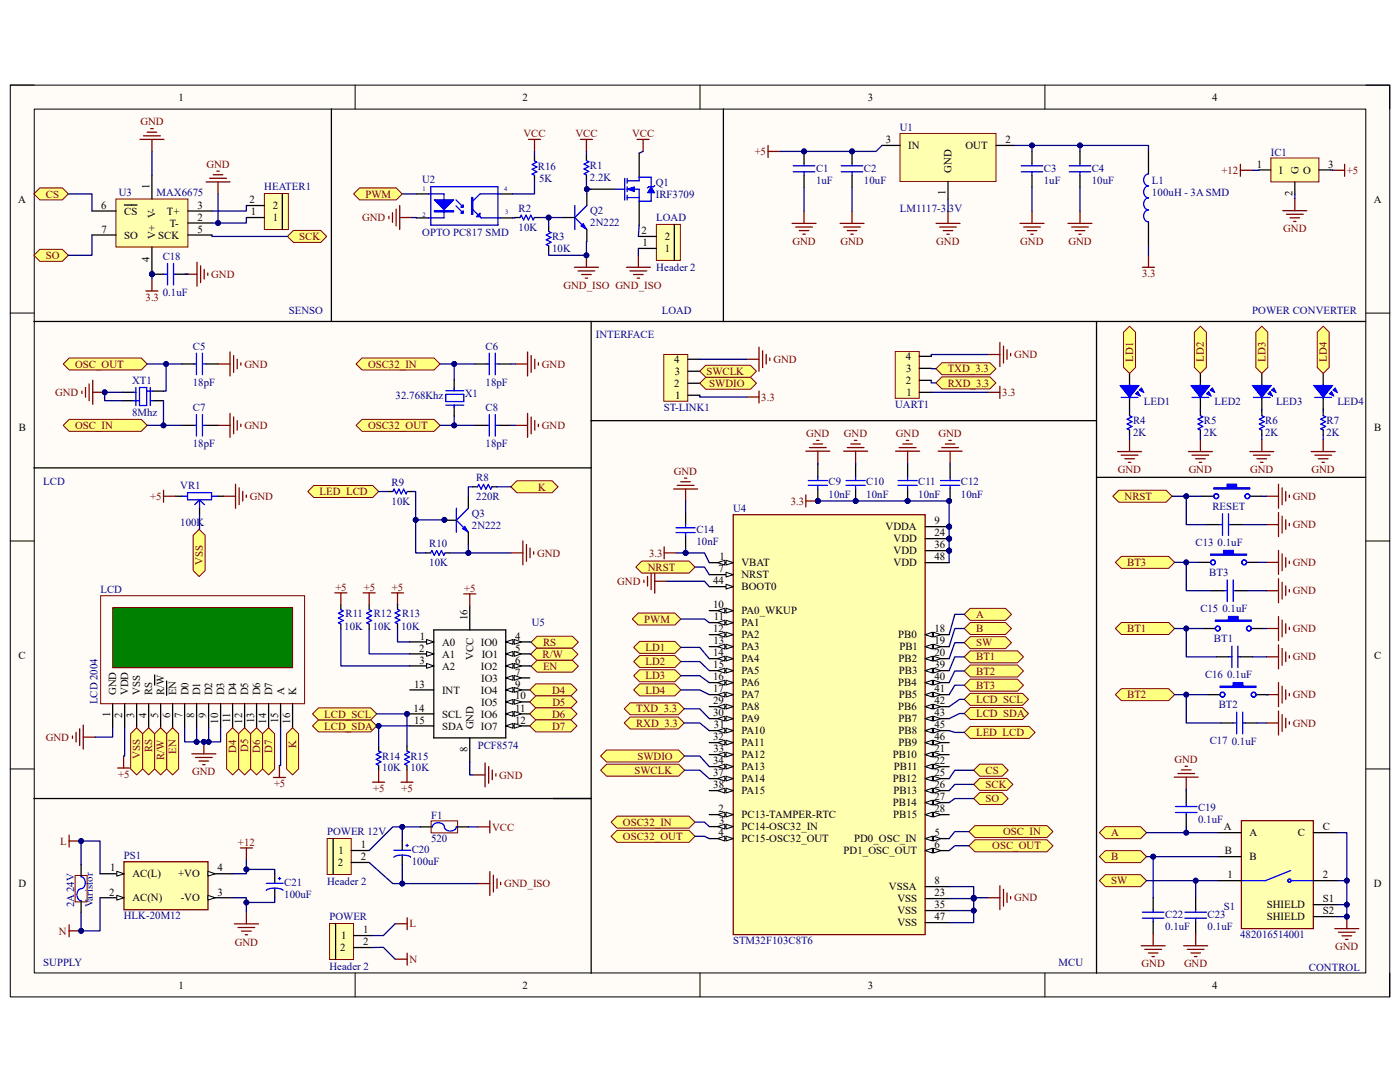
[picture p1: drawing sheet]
<svg xmlns="http://www.w3.org/2000/svg" width="279mm" height="216mm" viewBox="0 0 279 216" stroke-linecap="round" stroke-linejoin="round" font-family="sans-serif">
<defs><g id="words">
<g font-size="2.2">
<text x="35.6" y="20.1">1</text>
<text x="104.3" y="20.1">2</text>
<text x="173.2" y="20.1">3</text>
<text x="241.9" y="20.1">4</text>
<text x="176.8" y="28.6">3</text>
<text x="181.3" y="29.8">IN</text>
<text x="192.7" y="29.8">OUT</text>
<text x="200.7" y="28.6">2</text>
<text x="189.9" y="34.5" transform="rotate(-90 189.9 34.5)">GND</text>
<text x="250.9" y="33.4">1</text>
<text x="255.3" y="34.6">I</text>
<text x="259.1" y="34.6" transform="rotate(-90 259.1 34.6)">G</text>
<text x="260" y="34.6">O</text>
<text x="265.1" y="33.4">3</text>
<text x="3.6" y="40.5">A</text>
<text x="20.2" y="41.7">6</text>
<text x="29.8" y="37.8" transform="rotate(-90 29.8 37.8)">1</text>
<text x="39.4" y="41.7">3</text>
<text x="49.8" y="40.6">2</text>
<text x="54.4" y="41.7">2</text>
<text x="188.7" y="38.9" transform="rotate(-90 188.7 38.9)">1</text>
<text x="257.9" y="39.2" transform="rotate(-90 257.9 39.2)">2</text>
<text x="274.2" y="40.5">A</text>
<text x="20.2" y="46.4">7</text>
<text x="24.8" y="42.8">CS</text>
<text x="24.8" y="47.6">SO</text>
<text x="31" y="47.6" transform="rotate(-90 31 47.6)">V+ V-</text>
<text x="31.6" y="47.6">SCK</text>
<text x="33.3" y="42.8">T+</text>
<text x="33.9" y="45.3">T-</text>
<text x="39.4" y="46.4">5</text>
<text x="39.4" y="44">2</text>
<text x="50" y="42.9">1</text>
<text x="54.4" y="44.2">1</text>
<text x="128.1" y="46.7">2</text>
<text x="132.7" y="47.9">2</text>
<text x="29.8" y="52.2" transform="rotate(-90 29.8 52.2)">4</text>
<text x="128.2" y="49.1">1</text>
<text x="132.7" y="50.3">1</text>
<text x="180.8" y="71.8">4</text>
<text x="134.6" y="77.2">2</text>
<text x="134.6" y="72.4">4</text>
<text x="134.7" y="74.8">3</text>
<text x="180.8" y="76.6">2</text>
<text x="180.8" y="74.2">3</text>
<text x="134.7" y="79.6">1</text>
<text x="180.9" y="79">1</text>
<text x="3.8" y="85.9">B</text>
<text x="274.3" y="85.9">B</text>
<text x="176.7" y="105.8">VDDA</text>
<text x="186.5" y="104.6">9</text>
<text x="186.5" y="107">24</text>
<text x="143.6" y="111.8">1</text>
<text x="148" y="113">VBAT</text>
<text x="178.3" y="108.2">VDD</text>
<text x="178.3" y="110.6">VDD</text>
<text x="178.3" y="113">VDD</text>
<text x="186.5" y="109.4">36</text>
<text x="186.5" y="111.8">48</text>
<text x="142.3" y="116.6">44</text>
<text x="143.4" y="114.2">7</text>
<text x="148" y="115.4">NRST</text>
<text x="148" y="117.8">BOOT0</text>
<text x="93.3" y="123.8" transform="rotate(-90 93.3 123.8)">16</text>
<text x="142.3" y="121.4">10</text>
<text x="142.5" y="123.8">11</text>
<text x="148" y="122.6">PA0_WKUP</text>
<text x="148" y="125">PA1</text>
<text x="3.7" y="131.4">C</text>
<text x="83.6" y="130">2</text>
<text x="83.8" y="127.6">1</text>
<text x="88.2" y="128.8">A0</text>
<text x="88.2" y="131.2">A1</text>
<text x="94.5" y="131.7" transform="rotate(-90 94.5 131.7)">VCC</text>
<text x="96" y="128.8">IO0</text>
<text x="96.1" y="131.2">IO1</text>
<text x="102.8" y="127.6">4</text>
<text x="102.8" y="130">5</text>
<text x="142.3" y="126.2">12</text>
<text x="142.3" y="131">14</text>
<text x="142.4" y="128.6">13</text>
<text x="148" y="127.4">PA2</text>
<text x="148" y="129.8">PA3</text>
<text x="179.3" y="127.4">PB0</text>
<text x="179.5" y="129.8">PB1</text>
<text x="186.5" y="126.2">18</text>
<text x="186.5" y="128.6">19</text>
<text x="186.5" y="131">20</text>
<text x="274.3" y="131.4">C</text>
<text x="82.7" y="137.2">13</text>
<text x="83.7" y="132.4">3</text>
<text x="88.2" y="133.6">A2</text>
<text x="96" y="133.6">IO2</text>
<text x="96" y="136">IO3</text>
<text x="102.8" y="132.4">6</text>
<text x="102.8" y="134.8">7</text>
<text x="102.8" y="137.2">9</text>
<text x="142.3" y="135.8">16</text>
<text x="142.4" y="133.4">15</text>
<text x="148" y="132.2">PA4</text>
<text x="148" y="134.5">PA5</text>
<text x="148" y="136.9">PA6</text>
<text x="179.3" y="136.9">PB4</text>
<text x="179.3" y="132.2">PB2</text>
<text x="179.4" y="134.5">PB3</text>
<text x="186.5" y="133.4">39</text>
<text x="186.5" y="135.8">40</text>
<text x="22" y="143.1" transform="rotate(-90 22 143.1)">1</text>
<text x="23.2" y="138.7" transform="rotate(-90 23.2 138.7)">GND</text>
<text x="24.4" y="143.3" transform="rotate(-90 24.4 143.3)">2</text>
<text x="25.6" y="138.7" transform="rotate(-90 25.6 138.7)">VDD</text>
<text x="26.8" y="143.2" transform="rotate(-90 26.8 143.2)">3</text>
<text x="28" y="138.7" transform="rotate(-90 28 138.7)">VSS</text>
<text x="29.2" y="143.3" transform="rotate(-90 29.2 143.3)">4</text>
<text x="30.4" y="138.7" transform="rotate(-90 30.4 138.7)">RS</text>
<text x="31.6" y="143.3" transform="rotate(-90 31.6 143.3)">5</text>
<text x="32.8" y="138.7" transform="rotate(-90 32.8 138.7)">R/W</text>
<text x="34" y="143.3" transform="rotate(-90 34 143.3)">6</text>
<text x="35.2" y="138.7" transform="rotate(-90 35.2 138.7)">EN</text>
<text x="36.4" y="143.3" transform="rotate(-90 36.4 143.3)">7</text>
<text x="37.6" y="138.7" transform="rotate(-90 37.6 138.7)">D0</text>
<text x="38.8" y="143.3" transform="rotate(-90 38.8 143.3)">8</text>
<text x="40" y="138.7" transform="rotate(-90 40 138.7)">D1</text>
<text x="41.1" y="143.3" transform="rotate(-90 41.1 143.3)">9</text>
<text x="42.4" y="138.7" transform="rotate(-90 42.4 138.7)">D2</text>
<text x="44.7" y="138.7" transform="rotate(-90 44.7 138.7)">D3</text>
<text x="47.2" y="138.7" transform="rotate(-90 47.2 138.7)">D4</text>
<text x="49.5" y="138.7" transform="rotate(-90 49.5 138.7)">D5</text>
<text x="51.9" y="138.7" transform="rotate(-90 51.9 138.7)">D6</text>
<text x="54.3" y="138.7" transform="rotate(-90 54.3 138.7)">D7</text>
<text x="56.7" y="138.7" transform="rotate(-90 56.7 138.7)">A</text>
<text x="59.1" y="138.7" transform="rotate(-90 59.1 138.7)">K</text>
<text x="82.5" y="142">14</text>
<text x="88.2" y="143.2">SCL</text>
<text x="88.2" y="138.4">INT</text>
<text x="96" y="138.4">IO4</text>
<text x="96" y="143.2">IO6</text>
<text x="96" y="140.8">IO5</text>
<text x="102.8" y="139.6">10</text>
<text x="102.8" y="142">11</text>
<text x="142.3" y="138.1">17</text>
<text x="142.3" y="140.5">29</text>
<text x="142.3" y="142.9">30</text>
<text x="148" y="139.3">PA7</text>
<text x="148" y="141.7">PA8</text>
<text x="179.3" y="141.7">PB6</text>
<text x="179.4" y="139.3">PB5</text>
<text x="186.5" y="138.1">41</text>
<text x="186.5" y="140.5">42</text>
<text x="186.5" y="142.9">43</text>
<text x="43.6" y="144.4" transform="rotate(-90 43.6 144.4)">10</text>
<text x="45.9" y="144.2" transform="rotate(-90 45.9 144.2)">11</text>
<text x="48.3" y="144.4" transform="rotate(-90 48.3 144.4)">12</text>
<text x="50.8" y="144.3" transform="rotate(-90 50.8 144.3)">13</text>
<text x="53.1" y="144.4" transform="rotate(-90 53.1 144.4)">14</text>
<text x="55.5" y="144.4" transform="rotate(-90 55.5 144.4)">15</text>
<text x="57.9" y="144.4" transform="rotate(-90 57.9 144.4)">16</text>
<text x="82.6" y="144.4">15</text>
<text x="88.2" y="145.6">SDA</text>
<text x="94.5" y="145.5" transform="rotate(-90 94.5 145.5)">GND</text>
<text x="96" y="145.6">IO7</text>
<text x="102.8" y="144.4">12</text>
<text x="142.3" y="147.7">32</text>
<text x="142.5" y="145.3">31</text>
<text x="148" y="144.1">PA9</text>
<text x="148" y="146.5">PA10</text>
<text x="148" y="148.9">PA11</text>
<text x="179.3" y="144.1">PB7</text>
<text x="179.3" y="146.5">PB8</text>
<text x="179.3" y="148.9">PB9</text>
<text x="186.5" y="145.3">45</text>
<text x="186.5" y="147.7">46</text>
<text x="93.3" y="150.1" transform="rotate(-90 93.3 150.1)">8</text>
<text x="142.3" y="152.5">34</text>
<text x="142.3" y="154.9">37</text>
<text x="142.4" y="150.1">33</text>
<text x="148" y="151.3">PA12</text>
<text x="148" y="153.7">PA13</text>
<text x="178.2" y="151.3">PB10</text>
<text x="178.4" y="153.7">PB11</text>
<text x="186.5" y="150.1">21</text>
<text x="186.5" y="152.5">22</text>
<text x="186.5" y="154.9">25</text>
<text x="142.4" y="157.3">38</text>
<text x="148" y="156.1">PA14</text>
<text x="148" y="158.5">PA15</text>
<text x="178.2" y="156.1">PB12</text>
<text x="178.2" y="160.9">PB14</text>
<text x="178.3" y="158.5">PB13</text>
<text x="186.5" y="157.3">26</text>
<text x="186.5" y="159.7">27</text>
<text x="143.4" y="166.9">4</text>
<text x="143.4" y="162.1">2</text>
<text x="143.5" y="164.5">3</text>
<text x="148" y="163.3">PC13-TAMPER-RTC</text>
<text x="148" y="165.7">PC14-OSC32_IN</text>
<text x="178.3" y="163.3">PB15</text>
<text x="186.5" y="162.1">28</text>
<text x="186.5" y="166.9">5</text>
<text x="244.3" y="165.7">A</text>
<text x="249.4" y="166.9">A</text>
<text x="259" y="166.9">C</text>
<text x="264" y="165.7">C</text>
<text x="22" y="173.9">1</text>
<text x="43.4" y="173.9">4</text>
<text x="67.4" y="172.8">2</text>
<text x="67.6" y="170.4">1</text>
<text x="72" y="169.2">1</text>
<text x="72" y="171.6">2</text>
<text x="148" y="168.1">PC15-OSC32_OUT</text>
<text x="168.4" y="170.5">PD1_OSC_OUT</text>
<text x="170.5" y="168.1">PD0_OSC_IN</text>
<text x="186.5" y="169.2">6</text>
<text x="244.5" y="170.5">B</text>
<text x="249.4" y="171.7">B</text>
<text x="3.7" y="176.9">D</text>
<text x="21.8" y="178.7">2</text>
<text x="26.4" y="175.1">AC(L)</text>
<text x="26.4" y="179.9">AC(N)</text>
<text x="35.6" y="175.1">+VO</text>
<text x="36.1" y="179.9">-VO</text>
<text x="43.4" y="178.7">3</text>
<text x="177.4" y="177.6">VSSA</text>
<text x="186.5" y="176.4">8</text>
<text x="186.5" y="178.9">23</text>
<text x="245" y="175.3">1</text>
<text x="264" y="175.3">2</text>
<text x="274.2" y="176.9">D</text>
<text x="179.1" y="180">VSS</text>
<text x="179.1" y="182.4">VSS</text>
<text x="179.1" y="184.8">VSS</text>
<text x="186.5" y="181.2">35</text>
<text x="186.5" y="183.6">47</text>
<text x="252.8" y="181.2">SHIELD</text>
<text x="252.8" y="183.6">SHIELD</text>
<text x="264" y="180">S1</text>
<text x="264" y="182.5">S2</text>
<text x="67.9" y="189.8">2</text>
<text x="68.1" y="187.4">1</text>
<text x="72.5" y="186.2">1</text>
<text x="72.5" y="188.6">2</text>
<text x="35.6" y="197.3">1</text>
<text x="104.3" y="197.3">2</text>
<text x="173.2" y="197.3">3</text>
<text x="241.9" y="197.3">4</text>
</g>
<g font-size="2.2" fill="#800000">
<text x="28" y="25">GND</text>
<text x="104.5" y="27.3">VCC</text>
<text x="114.8" y="27.3">VCC</text>
<text x="126.1" y="27.3">VCC</text>
<text x="41.2" y="33.4">GND</text>
<text x="150.6" y="30.9">+5</text>
<text x="243.7" y="34.7">+12</text>
<text x="268.8" y="34.7">+5</text>
<text x="9.1" y="39.4">CS</text>
<text x="72.9" y="39.4">PWM</text>
<text x="59.7" y="47.9">SCK</text>
<text x="72.3" y="44.2">GND</text>
<text x="256.1" y="46.4">GND</text>
<text x="9.1" y="51.7">SO</text>
<text x="158.2" y="48.9">GND</text>
<text x="167.7" y="48.9">GND</text>
<text x="186.9" y="48.9">GND</text>
<text x="203.6" y="48.9">GND</text>
<text x="213.2" y="48.9">GND</text>
<text x="29" y="60">3.3</text>
<text x="42.2" y="55.5">GND</text>
<text x="112.4" y="57.7">GND_ISO GND_ISO</text>
<text x="227.9" y="55.3">3.3</text>
<text x="202.4" y="71.5">GND</text>
<text x="15" y="73.4">OSC_OUT</text>
<text x="48.8" y="73.4">GND</text>
<text x="73.4" y="73.4">OSC32_IN</text>
<text x="108.2" y="73.4">GND</text>
<text x="141" y="74.8">SWCLK</text>
<text x="141.6" y="77.2">SWDIO</text>
<text x="154.3" y="72.4">GND</text>
<text x="189.1" y="77.1">RXD_3.3</text>
<text x="189.1" y="74.3">TXD_3.3</text>
<text x="226.1" y="72.1" transform="rotate(-90 226.1 72.1)">LD1</text>
<text x="240.3" y="72.1" transform="rotate(-90 240.3 72.1)">LD2</text>
<text x="252.6" y="72.1" transform="rotate(-90 252.6 72.1)">LD3</text>
<text x="264.8" y="72.1" transform="rotate(-90 264.8 72.1)">LD4</text>
<text x="11" y="79">GND</text>
<text x="151.9" y="80">3.3</text>
<text x="200" y="79">3.3</text>
<text x="15" y="85.6">OSC_IN</text>
<text x="48.8" y="85.6">GND</text>
<text x="73.4" y="85.6">OSC32_OUT</text>
<text x="108.2" y="85.6">GND</text>
<text x="160.9" y="87.2">GND</text>
<text x="168.4" y="87.2">GND</text>
<text x="178.8" y="87.2">GND</text>
<text x="187.3" y="87.2">GND</text>
<text x="134.5" y="94.7">GND</text>
<text x="223.1" y="94.4">GND</text>
<text x="237.2" y="94.4">GND</text>
<text x="249.5" y="94.4">GND</text>
<text x="261.7" y="94.4">GND</text>
<text x="30" y="99.7">+5</text>
<text x="49.9" y="99.7">GND</text>
<text x="63.8" y="98.8">LED_LCD</text>
<text x="107.4" y="97.9">K</text>
<text x="157.8" y="100.7">3.3</text>
<text x="224.4" y="99.7">NRST</text>
<text x="258" y="99.7">GND</text>
<text x="258" y="105.4">GND</text>
<text x="40.5" y="112.6" transform="rotate(-90 40.5 112.6)">VSS</text>
<text x="107.2" y="111.1">GND</text>
<text x="129.3" y="113.9">NRST</text>
<text x="129.5" y="111.1">3.3</text>
<text x="225" y="112.9">BT3</text>
<text x="258" y="112.9">GND</text>
<text x="66.9" y="117.9">+5</text>
<text x="72.6" y="117.9">+5</text>
<text x="78.2" y="117.9">+5</text>
<text x="92.7" y="118.1">+5</text>
<text x="123.2" y="116.7">GND</text>
<text x="258" y="118.6">GND</text>
<text x="128.6" y="124.2">PWM</text>
<text x="194.8" y="123.3">A</text>
<text x="108.3" y="131.3">R/W</text>
<text x="108.4" y="128.9">RS</text>
<text x="128.8" y="129.9">LD1</text>
<text x="194.8" y="129">SW</text>
<text x="194.8" y="126.2">B</text>
<text x="194.8" y="131.8">BT1</text>
<text x="225" y="126.2">BT1</text>
<text x="258" y="126.2">GND</text>
<text x="258" y="131.8">GND</text>
<text x="108.4" y="133.7">EN</text>
<text x="128.8" y="132.8">LD2</text>
<text x="128.8" y="135.6">LD3</text>
<text x="194.8" y="134.6">BT2</text>
<text x="194.8" y="137.5">BT3</text>
<text x="64.7" y="143.2">LCD_SCL</text>
<text x="110.2" y="138.4">D4</text>
<text x="110.2" y="143.2">D6</text>
<text x="110.2" y="140.8">D5</text>
<text x="127" y="142.2">TXD_3.3</text>
<text x="128.8" y="138.4">LD4</text>
<text x="194.8" y="143.1">LCD_SDA</text>
<text x="194.8" y="140.3">LCD_SCL</text>
<text x="225" y="139.3">BT2</text>
<text x="258" y="139.3">GND</text>
<text x="9.1" y="147.8">GND</text>
<text x="59.1" y="149.2" transform="rotate(-90 59.1 149.2)">K</text>
<text x="64.7" y="145.6">LCD_SDA</text>
<text x="110.2" y="145.6">D7</text>
<text x="127" y="145">RXD_3.3</text>
<text x="194.8" y="146.9">LED_LCD</text>
<text x="258" y="145">GND</text>
<text x="23.6" y="155.2">+5</text>
<text x="28" y="151.4" transform="rotate(-90 28 151.4)">VSS</text>
<text x="30.4" y="150.1" transform="rotate(-90 30.4 150.1)">RS</text>
<text x="32.8" y="151.6" transform="rotate(-90 32.8 151.6)">R/W</text>
<text x="35.2" y="150.5" transform="rotate(-90 35.2 150.5)">EN</text>
<text x="38.4" y="154.7">GND</text>
<text x="47.2" y="150.2" transform="rotate(-90 47.2 150.2)">D4</text>
<text x="49.5" y="150.1" transform="rotate(-90 49.5 150.1)">D5</text>
<text x="51.9" y="150.2" transform="rotate(-90 51.9 150.2)">D6</text>
<text x="54.3" y="150.2" transform="rotate(-90 54.3 150.2)">D7</text>
<text x="99.6" y="155.4">GND</text>
<text x="126.6" y="154.4">SWCLK</text>
<text x="127.2" y="151.6">SWDIO</text>
<text x="196.7" y="154.4">CS</text>
<text x="234.4" y="152.2">GND</text>
<text x="54.7" y="157.1">+5</text>
<text x="74.5" y="158">+5</text>
<text x="80.1" y="158">+5</text>
<text x="196.7" y="157.2">SCK</text>
<text x="196.7" y="160.1">SO</text>
<text x="98.2" y="165.7">VCC</text>
<text x="124.3" y="164.8">OSC32_IN</text>
<text x="124.3" y="167.6">OSC32_OUT</text>
<text x="200.2" y="166.7">OSC_IN</text>
<text x="221.8" y="166.9">A</text>
<text x="12" y="168.6">L</text>
<text x="47.5" y="168.7">+12</text>
<text x="198" y="169.5">OSC_OUT</text>
<text x="221.8" y="171.7">B</text>
<text x="100.6" y="177">GND_ISO</text>
<text x="202.4" y="179.9">GND</text>
<text x="221.8" y="176.4">SW</text>
<text x="81.7" y="185">L</text>
<text x="11.8" y="186.5">N</text>
<text x="46.9" y="188.7">GND</text>
<text x="266.4" y="189.6">GND</text>
<text x="81.7" y="192.1">N</text>
<text x="227.8" y="193">GND</text>
<text x="236.3" y="193">GND</text>
</g>
<g font-size="2.2" fill="#000080">
<text x="179.6" y="26.2">U1</text>
<text x="107.4" y="33.8">R16</text>
<text x="117.7" y="33.7">R1</text>
<text x="162.9" y="34.3">C1</text>
<text x="172.4" y="34.3">C2</text>
<text x="208.3" y="34.3">C3</text>
<text x="217.9" y="34.3">C4</text>
<text x="253.6" y="31.1">IC1</text>
<text x="23.7" y="39.2">U3</text>
<text x="31.2" y="39.2">MAX6675</text>
<text x="52.7" y="37.9">HEATER1</text>
<text x="84.3" y="36.6">U2</text>
<text x="107.6" y="36.4">5K</text>
<text x="117.7" y="36.1">2.2K</text>
<text x="130.9" y="37">Q1</text>
<text x="130.9" y="39.5">IRF3709</text>
<text x="162.9" y="36.7">1uF</text>
<text x="172.4" y="36.7">10uF</text>
<text x="208.3" y="36.7">1uF</text>
<text x="217.9" y="36.7">10uF</text>
<text x="229.9" y="36.6">L1</text>
<text x="229.9" y="39">100uH - 3A SMD</text>
<text x="84.3" y="47.1">OPTO PC817 SMD</text>
<text x="103.5" y="42.2">R2</text>
<text x="103.5" y="46.1">10K</text>
<text x="110.2" y="47.9">R3</text>
<text x="117.8" y="42.7">Q2</text>
<text x="117.8" y="45.1">2N222</text>
<text x="131" y="44.1">LOAD</text>
<text x="179.6" y="42.2">LM1117-3.3V</text>
<text x="32.5" y="51.9">C18</text>
<text x="110.2" y="50.3">10K</text>
<text x="32.5" y="59.1">0.1uF</text>
<text x="131" y="54.1">Header 2</text>
<text x="57.7" y="62.7">SENSO</text>
<text x="132.1" y="62.7">LOAD</text>
<text x="249.9" y="62.7">POWER CONVERTER</text>
<text x="38.5" y="69.8">C5</text>
<text x="96.9" y="69.8">C6</text>
<text x="118.9" y="67.4">INTERFACE</text>
<text x="26.4" y="76.6">XT1</text>
<text x="38.5" y="77">18pF</text>
<text x="96.9" y="77">18pF</text>
<text x="26.4" y="83.1">8Mhz</text>
<text x="38.5" y="82">C7</text>
<text x="78.9" y="79.6">32.768Khz</text>
<text x="92.8" y="79.2">X1</text>
<text x="96.9" y="82">C8</text>
<text x="132.5" y="82">ST-LINK1</text>
<text x="178.6" y="81.4">UART1</text>
<text x="228.3" y="80.8">LED1</text>
<text x="242.4" y="80.8">LED2</text>
<text x="254.7" y="80.8">LED3</text>
<text x="266.9" y="80.8">LED4</text>
<text x="38.5" y="89.2">18pF</text>
<text x="96.9" y="89.2">18pF</text>
<text x="226.1" y="84.6">R4</text>
<text x="226.1" y="87">2K</text>
<text x="240.3" y="84.6">R5</text>
<text x="240.3" y="87">2K</text>
<text x="252.5" y="84.6">R6</text>
<text x="252.5" y="87">2K</text>
<text x="264.7" y="84.6">R7</text>
<text x="264.7" y="87">2K</text>
<text x="95" y="96">R8</text>
<text x="8.6" y="96.7">LCD</text>
<text x="36" y="97.6">VR1</text>
<text x="78.1" y="96.9">R9</text>
<text x="78.1" y="100.7">10K</text>
<text x="95" y="99.8">220R</text>
<text x="165.3" y="96.9">C9</text>
<text x="165.3" y="99.3">10nF</text>
<text x="172.9" y="96.9">C10</text>
<text x="172.9" y="99.3">10nF</text>
<text x="183.3" y="96.9">C11</text>
<text x="183.3" y="99.3">10nF</text>
<text x="191.8" y="96.9">C12</text>
<text x="191.8" y="99.3">10nF</text>
<text x="242" y="101.7">RESET</text>
<text x="36" y="105">100K</text>
<text x="94.2" y="103.1">Q3</text>
<text x="94.2" y="105.5">2N222</text>
<text x="139" y="106.3">C14</text>
<text x="146.3" y="102.2">U4</text>
<text x="85.7" y="109.1">R10</text>
<text x="85.7" y="113">10K</text>
<text x="139" y="108.7">10nF</text>
<text x="238.6" y="108.9">C13</text>
<text x="243" y="109">0.1uF</text>
<text x="20.1" y="118.4">LCD</text>
<text x="241.3" y="114.9">BT3</text>
<text x="68.7" y="125.7">10K</text>
<text x="69" y="123.1">R11</text>
<text x="74.4" y="125.7">10K</text>
<text x="74.6" y="123.1">R12</text>
<text x="80" y="125.6">10K</text>
<text x="80.3" y="123.1">R13</text>
<text x="106.2" y="125">U5</text>
<text x="239.6" y="122.1">C15</text>
<text x="244" y="122.2">0.1uF</text>
<text x="242.3" y="128.1">BT1</text>
<text x="240.5" y="135.3">C16</text>
<text x="244.9" y="135.4">0.1uF</text>
<text x="19.5" y="140.5" transform="rotate(-90 19.5 140.5)">LCD 2004</text>
<text x="243.2" y="141.3">BT2</text>
<text x="95.3" y="149.4">PCF8574</text>
<text x="241.4" y="148.5">C17</text>
<text x="245.8" y="148.6">0.1uF</text>
<text x="76.3" y="151.6">R14</text>
<text x="76.3" y="153.9">10K</text>
<text x="81.9" y="151.6">R15</text>
<text x="81.9" y="153.9">10K</text>
<text x="239.1" y="161.9">C19</text>
<text x="65.3" y="166.6">POWER 12V</text>
<text x="86" y="163.3">F1</text>
<text x="239.1" y="164.3">0.1uF</text>
<text x="24.7" y="171.5">PS1</text>
<text x="82.2" y="170.1">C20</text>
<text x="82.2" y="172.6">100uF</text>
<text x="86" y="168.1">520</text>
<text x="56.7" y="176.7">C21</text>
<text x="56.7" y="179.2">100uF</text>
<text x="65.3" y="176.7">Header 2</text>
<text x="14.8" y="181" transform="rotate(-90 14.8 181)">2A24V</text>
<text x="18.5" y="181" transform="rotate(-90 18.5 181)">Varistor</text>
<text x="24.7" y="183.5">HLK-20M12</text>
<text x="65.7" y="183.6">POWER</text>
<text x="232.5" y="183.2">C22</text>
<text x="232.5" y="185.6">0.1uF</text>
<text x="241" y="183.2">C23</text>
<text x="241" y="185.6">0.1uF</text>
<text x="244.3" y="181.5">S1</text>
<text x="146.3" y="188.4">STM32F103C8T6</text>
<text x="247.5" y="187.2">482016514001</text>
<text x="8.6" y="192.8">SUPPLY</text>
<text x="65.7" y="193.6">Header 2</text>
<text x="211.3" y="192.8">MCU</text>
<text x="261.2" y="193.8">CONTROL</text>
</g>
<g font-size="1.3" fill="#000080">
<text x="84.3" y="38.2">1</text>
<text x="100.6" y="38.2">4</text>
<text x="84.3" y="43.2">2</text>
<text x="100.8" y="42.7">3</text>
</g>
</g></defs>
<path d="M2.1 17h275.3v181.9h-275.3z" fill-rule="evenodd" fill="#fffcf8"/>
<path d="M2.1 17h275.3v181.9h-275.3z" fill="none" stroke="#000" stroke-width=".2"/>
<path d="M6.8 21.8h265.8v172.3h-265.8z" fill-rule="evenodd" fill="#fffcf8"/>
<g fill="none" stroke="#000" stroke-width=".2">
<path d="M2 17h4.8M70.9 17v4.8M139.7 17v4.8M208.5 17v4.8M272.6 17h4.8v4.8M6.8 21.8h265.8v172.3h-265.8zM2 62.5h4.8M272.6 62.5h4.8M2 107.9h4.8M272.6 107.9h4.8M2 153.4h4.8M272.6 153.4h4.8"/>
<path d="M70.9 194.1v4.8M139.7 194.1v4.8M208.5 194.1v4.8M277.4 194.1v4.8"/>
</g>
<path d="M65.8 184.3h4.8v7.2h-4.8z" fill-rule="evenodd" fill="#ffffb0"/>
<path d="M65.8 184.3h4.8v7.2h-4.8z" fill="none" stroke="#800000" stroke-width=".2"/>
<path d="M67 184.3v7.2M70.6 186.7h3.6M70.6 189.1h3.6" fill="none" stroke="#000" stroke-width=".25"/>
<path d="M78.9 184.3h2.4M78.9 191.4h2.4M81.3 183.1v2.4M81.3 190.2v2.4" fill="none" stroke="#800000" stroke-width=".25"/>
<path d="M24.7 171.9h16.8v9.6h-16.8z" fill-rule="evenodd" fill="#ffffb0"/>
<path d="M24.7 171.9h16.8v9.6h-16.8z" fill="none" stroke="#800000" stroke-width=".25"/>
<path d="M20 174.3h4.7" fill="none" stroke="#000" stroke-width=".25"/>
<path d="M23.3 173.9l1.4 .4-1.4 .5z" fill="#f8fcff"/>
<path d="M23.3 173.9l1.4 .4-1.4 .5z" fill="none" stroke="#000" stroke-width=".2"/>
<path d="M20 179.1h4.7" fill="none" stroke="#000" stroke-width=".25"/>
<path d="M23.3 178.7l1.4 .4-1.4 .5z" fill="#f8fcff"/>
<path d="M23.3 178.7l1.4 .4-1.4 .5z" fill="none" stroke="#000" stroke-width=".2"/>
<path d="M41.5 174.3h4.8" fill="none" stroke="#000" stroke-width=".25"/>
<path d="M41.5 173.9l1.4 .4-1.4 .5z" fill="#f8fcff"/>
<path d="M41.5 173.9l1.4 .4-1.4 .5z" fill="none" stroke="#000" stroke-width=".2"/>
<path d="M41.5 179.1h4.8" fill="none" stroke="#000" stroke-width=".25"/>
<path d="M41.5 178.7l1.4 .4-1.4 .5z" fill="#f8fcff"/>
<path d="M41.5 178.7l1.4 .4-1.4 .5z" fill="none" stroke="#000" stroke-width=".2"/>
<path d="M13.8 166.6v2.4M13.8 167.8h2.4" fill="none" stroke="#800000" stroke-width=".25"/>
<circle cx="16.2" cy="167.8" r=".48" fill="#000080"/>
<circle cx="16.2" cy="167.8" r=".48" fill="none" stroke="#000080" stroke-width=".2"/>
<path d="M13.8 184.5v2.4M13.8 185.7h2.4" fill="none" stroke="#800000" stroke-width=".25"/>
<circle cx="16.2" cy="185.7" r=".48" fill="#000080"/>
<circle cx="16.2" cy="185.7" r=".48" fill="none" stroke="#000080" stroke-width=".2"/>
<path d="M81.8 128.1h4.8" fill="none" stroke="#000" stroke-width=".25"/>
<path d="M85.1 127.6l1.5 .5-1.5 .5z" fill="#f8fcff"/>
<path d="M85.1 127.6l1.5 .5-1.5 .5z" fill="none" stroke="#000" stroke-width=".2"/>
<path d="M81.8 130.5h4.8" fill="none" stroke="#000" stroke-width=".25"/>
<path d="M85.1 130l1.5 .5-1.5 .5z" fill="#f8fcff"/>
<path d="M85.1 130l1.5 .5-1.5 .5z" fill="none" stroke="#000" stroke-width=".2"/>
<path d="M81.8 132.9h4.8" fill="none" stroke="#000" stroke-width=".25"/>
<path d="M85.1 132.4l1.5 .5-1.5 .4z" fill="#f8fcff"/>
<path d="M85.1 132.4l1.5 .5-1.5 .4z" fill="none" stroke="#000" stroke-width=".2"/>
<path d="M100.9 128.1h4.8" fill="none" stroke="#000" stroke-width=".25"/>
<path d="M100.9 128.1l1.5-.5v1z" fill="#f8fcff"/>
<path d="M100.9 128.1l1.5-.5v1z" fill="none" stroke="#000" stroke-width=".2"/>
<path d="M102.6 127.6l1.5 .5-1.5 .5z" fill="#f8fcff"/>
<path d="M102.6 127.6l1.5 .5-1.5 .5z" fill="none" stroke="#000" stroke-width=".2"/>
<path d="M100.9 130.5h4.8" fill="none" stroke="#000" stroke-width=".25"/>
<path d="M100.9 130.5l1.5-.5v1z" fill="#f8fcff"/>
<path d="M100.9 130.5l1.5-.5v1z" fill="none" stroke="#000" stroke-width=".2"/>
<path d="M102.6 130l1.5 .5-1.5 .5z" fill="#f8fcff"/>
<path d="M102.6 130l1.5 .5-1.5 .5z" fill="none" stroke="#000" stroke-width=".2"/>
<path d="M100.9 132.9h4.8" fill="none" stroke="#000" stroke-width=".25"/>
<path d="M100.9 132.9l1.5-.5v.9z" fill="#f8fcff"/>
<path d="M100.9 132.9l1.5-.5v.9z" fill="none" stroke="#000" stroke-width=".2"/>
<path d="M102.6 132.4l1.5 .5-1.5 .4z" fill="#f8fcff"/>
<path d="M102.6 132.4l1.5 .5-1.5 .4z" fill="none" stroke="#000" stroke-width=".2"/>
<path d="M100.9 135.3h4.8" fill="none" stroke="#000" stroke-width=".25"/>
<path d="M100.9 135.3l1.5-.5v.9z" fill="#f8fcff"/>
<path d="M100.9 135.3l1.5-.5v.9z" fill="none" stroke="#000" stroke-width=".2"/>
<path d="M102.6 134.8l1.5 .5-1.5 .4z" fill="#f8fcff"/>
<path d="M102.6 134.8l1.5 .5-1.5 .4z" fill="none" stroke="#000" stroke-width=".2"/>
<path d="M100.9 137.7h4.8" fill="none" stroke="#000" stroke-width=".25"/>
<path d="M100.9 137.7l1.5-.5v.9z" fill="#f8fcff"/>
<path d="M100.9 137.7l1.5-.5v.9z" fill="none" stroke="#000" stroke-width=".2"/>
<path d="M102.6 137.2l1.5 .5-1.5 .4z" fill="#f8fcff"/>
<path d="M102.6 137.2l1.5 .5-1.5 .4z" fill="none" stroke="#000" stroke-width=".2"/>
<path d="M100.9 140.1h4.8" fill="none" stroke="#000" stroke-width=".25"/>
<path d="M100.9 140.1l1.5-.5v.9z" fill="#f8fcff"/>
<path d="M100.9 140.1l1.5-.5v.9z" fill="none" stroke="#000" stroke-width=".2"/>
<path d="M102.6 139.6l1.5 .5-1.5 .4z" fill="#f8fcff"/>
<path d="M102.6 139.6l1.5 .5-1.5 .4z" fill="none" stroke="#000" stroke-width=".2"/>
<path d="M100.9 142.4h4.8" fill="none" stroke="#000" stroke-width=".25"/>
<path d="M100.9 142.4l1.5-.4v.9z" fill="#f8fcff"/>
<path d="M100.9 142.4l1.5-.4v.9z" fill="none" stroke="#000" stroke-width=".2"/>
<path d="M102.6 142l1.5 .4-1.5 .5z" fill="#f8fcff"/>
<path d="M102.6 142l1.5 .4-1.5 .5z" fill="none" stroke="#000" stroke-width=".2"/>
<path d="M100.9 144.8h4.8" fill="none" stroke="#000" stroke-width=".25"/>
<path d="M100.9 144.8l1.5-.4v.9z" fill="#f8fcff"/>
<path d="M100.9 144.8l1.5-.4v.9z" fill="none" stroke="#000" stroke-width=".2"/>
<path d="M102.6 144.4l1.5 .4-1.5 .5z" fill="#f8fcff"/>
<path d="M102.6 144.4l1.5 .4-1.5 .5z" fill="none" stroke="#000" stroke-width=".2"/>
<g fill="none" stroke="#000" stroke-width=".25">
<path d="M30.9 134.7v2M33.3 135.9v2.8M81.8 137.7h4.8M86.6 125.7h14.3v21.5h-14.3zM93.8 120.9v4.8M22.5 140.4v4.8M24.9 140.4v4.8M27.3 140.4v4.8M29.7 140.4v4.8M32.1 140.4v4.8M34.4 140.4v4.8M36.8 140.4v4.8"/>
<path d="M39.2 140.4v4.8M41.6 140.4v4.8M44 140.4v4.8M46.4 140.4v4.8M48.8 140.4v4.8M51.2 140.4v4.8M53.6 140.4v4.8M56 140.4v4.8M58.4 140.4v4.8M81.8 142.4h4.8M81.8 144.8h4.8M93.8 147.2v4.8"/>
</g>
<path d="M20.1 118.9h40.7v21.5h-40.7z" fill="none" stroke="#800000" stroke-width=".2"/>
<path d="M22.5 121.3h35.9v11.9h-35.9z" fill-rule="evenodd" fill="#008000"/>
<path d="M22.5 121.3h35.9v11.9h-35.9z" fill="none" stroke="#800000" stroke-width=".2"/>
<path d="M26.1 146.4l1.2-1.2 1.2 1.2v7l-1.2 1.2-1.2-1.2z" fill-rule="evenodd" fill="#ffff80"/>
<path d="M27.3 145.2l1.2 1.2v7l-1.2 1.2-1.2-1.2v-7z" fill="none" stroke="#800000" stroke-width=".2"/>
<path d="M28.5 146.4l1.2-1.2 1.2 1.2v7l-1.2 1.2-1.2-1.2z" fill-rule="evenodd" fill="#ffff80"/>
<path d="M28.5 146.4l1.2-1.2 1.2 1.2v7l-1.2 1.2-1.2-1.2z" fill="none" stroke="#800000" stroke-width=".2"/>
<path d="M34.4 145.2l1.2 1.2v7l-1.2 1.2-1.1-1.2v-7z" fill-rule="evenodd" fill="#ffff80"/>
<path d="M33.3 146.4l1.1-1.2 1.2 1.2v7l-1.2 1.2-1.1-1.2z" fill="none" stroke="#800000" stroke-width=".2"/>
<path d="M30.9 146.4l1.2-1.2 1.2 1.2v7l-1.2 1.2-1.2-1.2z" fill-rule="evenodd" fill="#ffff80"/>
<path d="M30.9 146.4l1.2-1.2 1.2 1.2v7l-1.2 1.2-1.2-1.2z" fill="none" stroke="#800000" stroke-width=".2"/>
<path d="M46.4 145.2l1.2 1.2v7l-1.2 1.2-1.2-1.2v-7z" fill-rule="evenodd" fill="#ffff80"/>
<path d="M46.4 145.2l1.2 1.2v7l-1.2 1.2-1.2-1.2v-7z" fill="none" stroke="#800000" stroke-width=".2"/>
<path d="M48.8 145.2l1.2 1.2v7l-1.2 1.2-1.2-1.2v-7z" fill-rule="evenodd" fill="#ffff80"/>
<path d="M47.6 146.4l1.2-1.2 1.2 1.2v7l-1.2 1.2-1.2-1.2z" fill="none" stroke="#800000" stroke-width=".2"/>
<path d="M50 146.4l1.2-1.2 1.2 1.2v7l-1.2 1.2-1.2-1.2z" fill-rule="evenodd" fill="#ffff80"/>
<path d="M51.2 145.2l1.2 1.2v7l-1.2 1.2-1.2-1.2v-7z" fill="none" stroke="#800000" stroke-width=".2"/>
<path d="M52.4 146.4l1.2-1.2 1.2 1.2v7l-1.2 1.2-1.2-1.2z" fill-rule="evenodd" fill="#ffff80"/>
<path d="M52.4 146.4l1.2-1.2 1.2 1.2v7l-1.2 1.2-1.2-1.2z" fill="none" stroke="#800000" stroke-width=".2"/>
<path d="M38.3 150.4h4.8M39 151.1h3.4M39.7 151.9h1.9M40.4 152.6h.5M40.7 148v2.4" fill="none" stroke="#800000" stroke-width=".25"/>
<circle cx="40.7" cy="148" r=".48" fill="#000080"/>
<circle cx="40.7" cy="148" r=".48" fill="none" stroke="#000080" stroke-width=".2"/>
<path d="M105.7 137.7l1.2-1.2h7.1l1.2 1.2-1.2 1.2h-7.1z" fill-rule="evenodd" fill="#ffff80"/>
<path d="M105.7 137.7l1.2-1.2h7.1l1.2 1.2-1.2 1.2h-7.1z" fill="none" stroke="#800000" stroke-width=".2"/>
<path d="M105.7 140.1l1.2-1.2h7.1l1.2 1.2-1.2 1.2h-7.1z" fill-rule="evenodd" fill="#ffff80"/>
<path d="M105.7 140.1l1.2-1.2h7.1l1.2 1.2-1.2 1.2h-7.1z" fill="none" stroke="#800000" stroke-width=".2"/>
<path d="M105.7 142.4l1.2-1.1h7.1l1.2 1.1-1.2 1.2h-7.1z" fill-rule="evenodd" fill="#ffff80"/>
<path d="M105.7 142.4l1.2-1.1h7.1l1.2 1.1-1.2 1.2h-7.1z" fill="none" stroke="#800000" stroke-width=".2"/>
<path d="M105.7 144.8l1.2-1.2h7.1l1.2 1.2-1.2 1.2h-7.1z" fill-rule="evenodd" fill="#ffff80"/>
<path d="M105.7 144.8l1.2-1.2h7.1l1.2 1.2-1.2 1.2h-7.1z" fill="none" stroke="#800000" stroke-width=".2"/>
<path d="M106 128.1l1.2-1.2h7l1.2 1.2-1.2 1.2h-7z" fill-rule="evenodd" fill="#ffff80"/>
<path d="M106 128.1l1.2-1.2h7l1.2 1.2-1.2 1.2h-7z" fill="none" stroke="#800000" stroke-width=".2"/>
<path d="M106 132.9l1.2-1.2h7l1.2 1.2-1.2 1.2h-7z" fill-rule="evenodd" fill="#ffff80"/>
<path d="M106 132.9l1.2-1.2h7l1.2 1.2-1.2 1.2h-7z" fill="none" stroke="#800000" stroke-width=".2"/>
<path d="M105.9 130.5l1.2-1.2h7l1.2 1.2-1.2 1.2h-7z" fill-rule="evenodd" fill="#ffff80"/>
<path d="M107.1 129.3h7l1.2 1.2-1.2 1.2h-7l-1.2-1.2z" fill="none" stroke="#800000" stroke-width=".2"/>
<g fill="none" stroke="#800000" stroke-width=".25">
<path d="M66.8 118.3h2.4M68 118.3v2.4M72.5 118.3h2.4M73.7 118.3v2.4M78.1 118.3h2.4M79.3 118.3v2.4M92.6 118.5h2.4M93.8 118.5v2.4M94.4 154.6h2.4M96.8 152.2v4.8M97.5 153v3.3M98.2 153.7v1.9"/>
<path d="M99 154.4v.5"/>
</g>
<path d="M68 120.7v1M68 124.5v1M73.7 120.7v1M73.7 124.5v1M79.3 120.6v1M79.3 124.4v1" fill="none" stroke="#000" stroke-width=".25"/>
<path d="M68 121.7l.5 .2-1 .5 1 .5-1 .4 1 .5-1 .5 .5 .2M73.7 121.7l.5 .2-1 .5 1 .5-1 .4 1 .5-1 .5 .5 .2M79.3 121.6l.5 .2-.9 .5 .9 .5-.9 .5 .9 .4-.9 .5 .4 .2" fill="none" stroke="#00f" stroke-width=".25"/>
<path d="M62.4 144.8l1.2-1.2h10.4l1.2 1.2-1.2 1.2h-10.4z" fill-rule="evenodd" fill="#ffff80"/>
<path d="M62.4 144.8l1.2-1.2h10.4l1.2 1.2-1.2 1.2h-10.4z" fill="none" stroke="#800000" stroke-width=".2"/>
<path d="M62.4 142.4l1.2-1.1h10.4l1.2 1.1-1.2 1.2h-10.4z" fill-rule="evenodd" fill="#ffff80"/>
<path d="M63.6 141.3h10.4l1.2 1.1-1.2 1.2h-10.4l-1.2-1.2z" fill="none" stroke="#800000" stroke-width=".2"/>
<g fill="none" stroke="#800000" stroke-width=".25">
<path d="M14.5 146.8v.5M15.2 146.1v1.9M15.9 145.4v3.4M16.6 144.7v4.8M16.6 147.1h2.4M23.5 153.3h2.4M24.7 150.9v2.4M48 169.2h2.4M49.2 169.2v2.4M46.8 184.4h4.8M47.5 185.1h3.4M48.2 185.8h1.9"/>
<path d="M48.9 186.5h.5M49.2 182v2.4"/>
</g>
<path d="M77.4 98.1h1M81.3 98.1h.9" fill="none" stroke="#000" stroke-width=".25"/>
<path d="M78.4 98.1l.2-.5 .5 1 .5-1 .5 1 .5-1 .4 1 .3-.5M91.1 101.4v4.8M93.5 101.4l-2.4 2.4 1.9 1.9" fill="none" stroke="#00f" stroke-width=".25"/>
<path d="M92.8 105l.7 1.2-1.2-.7z" fill="#00f"/>
<path d="M92.3 105.5l.5-.5 .7 1.2z" fill="none" stroke="#00f" stroke-width=".2"/>
<path d="M93.5 99v2.4M94.3 97.1h1M98.2 97.1h.9M85 110.3h.9M88.7 103.8h2.4M88.8 110.3h1M93.5 106.2v2.4" fill="none" stroke="#000" stroke-width=".25"/>
<path d="M95.3 97.1l.2-.4 .5 .9 .5-.9 .5 .9 .5-.9 .4 .9 .3-.5M85.9 110.3l.3-.5 .5 1 .4-1 .5 1 .5-1 .5 1 .2-.5" fill="none" stroke="#00f" stroke-width=".25"/>
<path d="M102 110.3h2.3M104.3 107.9v4.8M105.1 108.7v3.3M105.8 109.4v1.9M106.5 110.1v.5" fill="none" stroke="#800000" stroke-width=".25"/>
<path d="M57.2 146.4l1.2-1.2 1.2 1.2v7l-1.2 1.2-1.2-1.2z" fill-rule="evenodd" fill="#ffff80"/>
<path d="M57.2 146.4l1.2-1.2 1.2 1.2v7l-1.2 1.2-1.2-1.2z" fill="none" stroke="#800000" stroke-width=".2"/>
<path d="M54.6 155.1h2.4M55.8 152.7v2.4" fill="none" stroke="#800000" stroke-width=".25"/>
<path d="M103.2 95.9h7l1.2 1.2-1.2 1.2h-7l-1.2-1.2z" fill-rule="evenodd" fill="#ffff80"/>
<path d="M103.2 95.9h7l1.2 1.2-1.2 1.2h-7l-1.2-1.2z" fill="none" stroke="#800000" stroke-width=".2"/>
<path d="M62.6 96.9h11.8l1.2 1.2-1.2 1.2h-11.8l-1.2-1.2z" fill-rule="evenodd" fill="#ffff80"/>
<path d="M61.4 98.1l1.2-1.2h11.8l1.2 1.2-1.2 1.2h-11.8z" fill="none" stroke="#800000" stroke-width=".2"/>
<path d="M38.5 106.8l1.2-1.2 1.2 1.2v7l-1.2 1.2-1.2-1.2z" fill-rule="evenodd" fill="#ffff80"/>
<path d="M38.5 106.8l1.2-1.2 1.2 1.2v7l-1.2 1.2-1.2-1.2z" fill="none" stroke="#800000" stroke-width=".2"/>
<path d="M36.2 99h1.2M37.4 98.3h4.8v1.4h-4.8zM39.8 100v1.4M42.2 99h1.2M38.9 100.7l.9-1 1 1M75.6 149.9l.4 .2-.9 .5 .9 .5-.9 .4 .9 .5-.9 .5 .5 .2M81.2 149.9l.5 .2-1 .5 1 .5-1 .4 1 .5-1 .5 .5 .2" fill="none" stroke="#00f" stroke-width=".25"/>
<path d="M35 99h1.2M43.4 99h1.2M39.8 101.4v1.2M75.6 148.9v1M75.6 152.7v1M81.2 148.9v1M81.2 152.7v1" fill="none" stroke="#000" stroke-width=".25"/>
<g fill="none" stroke="#800000" stroke-width=".25">
<path d="M32.6 97.8v2.4M32.6 99h2.4M44.6 99h2.4M47 96.6v4.8M47.7 97.3v3.4M48.4 98.1v1.9M49.2 98.8v.5M132.6 109.1v2.4M132.6 110.3h2.3M74.4 156.1h2.4M75.6 153.7v2.4M80 156.1h2.4"/>
<path d="M81.2 153.7v2.4"/>
</g>
<circle cx="189.4" cy="105.1" r=".48" fill="#000080"/>
<circle cx="189.4" cy="105.1" r=".48" fill="none" stroke="#000080" stroke-width=".2"/>
<circle cx="189.4" cy="107.5" r=".48" fill="#000080"/>
<circle cx="189.4" cy="107.5" r=".48" fill="none" stroke="#000080" stroke-width=".2"/>
<circle cx="189.4" cy="109.9" r=".48" fill="#000080"/>
<circle cx="189.4" cy="109.9" r=".48" fill="none" stroke="#000080" stroke-width=".2"/>
<path d="M146.3 102.7h38.3v83.8h-38.3z" fill-rule="evenodd" fill="#ffffb0"/>
<path d="M146.3 102.7h38.3v83.8h-38.3z" fill="none" stroke="#800000" stroke-width=".25"/>
<path d="M141.5 112.3h4.8" fill="none" stroke="#000" stroke-width=".25"/>
<path d="M144.9 111.8l1.4 .5-1.4 .4z" fill="#f8fcff"/>
<path d="M144.9 111.8l1.4 .5-1.4 .4z" fill="none" stroke="#000" stroke-width=".2"/>
<path d="M143.2 112.3l1.5-.5v.9z" fill="#f8fcff"/>
<path d="M143.2 112.3l1.5-.5v.9z" fill="none" stroke="#000" stroke-width=".2"/>
<path d="M141.5 114.7h4.8" fill="none" stroke="#000" stroke-width=".25"/>
<path d="M144.9 114.2l1.4 .5-1.4 .4z" fill="#f8fcff"/>
<path d="M144.9 114.2l1.4 .5-1.4 .4z" fill="none" stroke="#000" stroke-width=".2"/>
<path d="M141.5 117.1h4.8" fill="none" stroke="#000" stroke-width=".25"/>
<path d="M144.9 116.6l1.4 .5-1.4 .4z" fill="#f8fcff"/>
<path d="M144.9 116.6l1.4 .5-1.4 .4z" fill="none" stroke="#000" stroke-width=".2"/>
<path d="M141.5 121.8h4.8" fill="none" stroke="#000" stroke-width=".25"/>
<path d="M144.9 121.4l1.4 .4-1.4 .5z" fill="#f8fcff"/>
<path d="M144.9 121.4l1.4 .4-1.4 .5z" fill="none" stroke="#000" stroke-width=".2"/>
<path d="M143.2 121.8l1.5-.4v.9z" fill="#f8fcff"/>
<path d="M143.2 121.8l1.5-.4v.9z" fill="none" stroke="#000" stroke-width=".2"/>
<path d="M141.5 124.2h4.8" fill="none" stroke="#000" stroke-width=".25"/>
<path d="M144.9 123.8l1.4 .4-1.4 .5z" fill="#f8fcff"/>
<path d="M144.9 123.8l1.4 .4-1.4 .5z" fill="none" stroke="#000" stroke-width=".2"/>
<path d="M143.2 124.2l1.5-.4v.9z" fill="#f8fcff"/>
<path d="M143.2 124.2l1.5-.4v.9z" fill="none" stroke="#000" stroke-width=".2"/>
<path d="M141.5 126.6h4.8" fill="none" stroke="#000" stroke-width=".25"/>
<path d="M144.9 126.2l1.4 .4-1.4 .5z" fill="#f8fcff"/>
<path d="M144.9 126.2l1.4 .4-1.4 .5z" fill="none" stroke="#000" stroke-width=".2"/>
<path d="M143.2 126.6l1.5-.4v.9z" fill="#f8fcff"/>
<path d="M143.2 126.6l1.5-.4v.9z" fill="none" stroke="#000" stroke-width=".2"/>
<path d="M141.5 129h4.8" fill="none" stroke="#000" stroke-width=".25"/>
<path d="M144.9 128.6l1.4 .4-1.4 .5z" fill="#f8fcff"/>
<path d="M144.9 128.6l1.4 .4-1.4 .5z" fill="none" stroke="#000" stroke-width=".2"/>
<path d="M143.2 129l1.5-.4v.9z" fill="#f8fcff"/>
<path d="M143.2 129l1.5-.4v.9z" fill="none" stroke="#000" stroke-width=".2"/>
<path d="M141.5 131.4h4.8" fill="none" stroke="#000" stroke-width=".25"/>
<path d="M144.9 130.9l1.4 .5-1.4 .5z" fill="#f8fcff"/>
<path d="M144.9 130.9l1.4 .5-1.4 .5z" fill="none" stroke="#000" stroke-width=".2"/>
<path d="M143.2 131.4l1.5-.5v1z" fill="#f8fcff"/>
<path d="M143.2 131.4l1.5-.5v1z" fill="none" stroke="#000" stroke-width=".2"/>
<path d="M141.5 133.8h4.8" fill="none" stroke="#000" stroke-width=".25"/>
<path d="M144.9 133.3l1.4 .5-1.4 .5z" fill="#f8fcff"/>
<path d="M144.9 133.3l1.4 .5-1.4 .5z" fill="none" stroke="#000" stroke-width=".2"/>
<path d="M143.2 133.8l1.5-.5v1z" fill="#f8fcff"/>
<path d="M143.2 133.8l1.5-.5v1z" fill="none" stroke="#000" stroke-width=".2"/>
<path d="M141.5 136.2h4.8" fill="none" stroke="#000" stroke-width=".25"/>
<path d="M144.9 135.7l1.4 .5-1.4 .5z" fill="#f8fcff"/>
<path d="M144.9 135.7l1.4 .5-1.4 .5z" fill="none" stroke="#000" stroke-width=".2"/>
<path d="M143.2 136.2l1.5-.5v1z" fill="#f8fcff"/>
<path d="M143.2 136.2l1.5-.5v1z" fill="none" stroke="#000" stroke-width=".2"/>
<path d="M141.5 138.6h4.8" fill="none" stroke="#000" stroke-width=".25"/>
<path d="M144.9 138.1l1.4 .5-1.4 .5z" fill="#f8fcff"/>
<path d="M144.9 138.1l1.4 .5-1.4 .5z" fill="none" stroke="#000" stroke-width=".2"/>
<path d="M143.2 138.6l1.5-.5v1z" fill="#f8fcff"/>
<path d="M143.2 138.6l1.5-.5v1z" fill="none" stroke="#000" stroke-width=".2"/>
<path d="M141.5 141h4.8" fill="none" stroke="#000" stroke-width=".25"/>
<path d="M144.9 140.5l1.4 .5-1.4 .5z" fill="#f8fcff"/>
<path d="M144.9 140.5l1.4 .5-1.4 .5z" fill="none" stroke="#000" stroke-width=".2"/>
<path d="M143.2 141l1.5-.5v1z" fill="#f8fcff"/>
<path d="M143.2 141l1.5-.5v1z" fill="none" stroke="#000" stroke-width=".2"/>
<path d="M141.5 143.4h4.8" fill="none" stroke="#000" stroke-width=".25"/>
<path d="M144.9 142.9l1.4 .5-1.4 .5z" fill="#f8fcff"/>
<path d="M144.9 142.9l1.4 .5-1.4 .5z" fill="none" stroke="#000" stroke-width=".2"/>
<path d="M143.2 143.4l1.5-.5v1z" fill="#f8fcff"/>
<path d="M143.2 143.4l1.5-.5v1z" fill="none" stroke="#000" stroke-width=".2"/>
<path d="M141.5 145.8h4.8" fill="none" stroke="#000" stroke-width=".25"/>
<path d="M144.9 145.3l1.4 .5-1.4 .5z" fill="#f8fcff"/>
<path d="M144.9 145.3l1.4 .5-1.4 .5z" fill="none" stroke="#000" stroke-width=".2"/>
<path d="M143.2 145.8l1.5-.5v1z" fill="#f8fcff"/>
<path d="M143.2 145.8l1.5-.5v1z" fill="none" stroke="#000" stroke-width=".2"/>
<path d="M141.5 148.2h4.8" fill="none" stroke="#000" stroke-width=".25"/>
<path d="M144.9 147.7l1.4 .5-1.4 .5z" fill="#f8fcff"/>
<path d="M144.9 147.7l1.4 .5-1.4 .5z" fill="none" stroke="#000" stroke-width=".2"/>
<path d="M143.2 148.2l1.5-.5v1z" fill="#f8fcff"/>
<path d="M143.2 148.2l1.5-.5v1z" fill="none" stroke="#000" stroke-width=".2"/>
<path d="M141.5 150.6h4.8" fill="none" stroke="#000" stroke-width=".25"/>
<path d="M144.9 150.1l1.4 .5-1.4 .5z" fill="#f8fcff"/>
<path d="M144.9 150.1l1.4 .5-1.4 .5z" fill="none" stroke="#000" stroke-width=".2"/>
<path d="M143.2 150.6l1.5-.5v1z" fill="#f8fcff"/>
<path d="M143.2 150.6l1.5-.5v1z" fill="none" stroke="#000" stroke-width=".2"/>
<path d="M141.5 153h4.8" fill="none" stroke="#000" stroke-width=".25"/>
<path d="M144.9 152.5l1.4 .5-1.4 .4z" fill="#f8fcff"/>
<path d="M144.9 152.5l1.4 .5-1.4 .4z" fill="none" stroke="#000" stroke-width=".2"/>
<path d="M143.2 153l1.5-.5v.9z" fill="#f8fcff"/>
<path d="M143.2 153l1.5-.5v.9z" fill="none" stroke="#000" stroke-width=".2"/>
<path d="M141.5 155.4h4.8" fill="none" stroke="#000" stroke-width=".25"/>
<path d="M144.9 154.9l1.4 .5-1.4 .4z" fill="#f8fcff"/>
<path d="M144.9 154.9l1.4 .5-1.4 .4z" fill="none" stroke="#000" stroke-width=".2"/>
<path d="M143.2 155.4l1.5-.5v.9z" fill="#f8fcff"/>
<path d="M143.2 155.4l1.5-.5v.9z" fill="none" stroke="#000" stroke-width=".2"/>
<path d="M141.5 157.8h4.8" fill="none" stroke="#000" stroke-width=".25"/>
<path d="M144.9 157.3l1.4 .5-1.4 .4z" fill="#f8fcff"/>
<path d="M144.9 157.3l1.4 .5-1.4 .4z" fill="none" stroke="#000" stroke-width=".2"/>
<path d="M143.2 157.8l1.5-.5v.9z" fill="#f8fcff"/>
<path d="M143.2 157.8l1.5-.5v.9z" fill="none" stroke="#000" stroke-width=".2"/>
<path d="M141.5 162.5h4.8" fill="none" stroke="#000" stroke-width=".25"/>
<path d="M144.9 162.1l1.4 .4-1.4 .5z" fill="#f8fcff"/>
<path d="M144.9 162.1l1.4 .4-1.4 .5z" fill="none" stroke="#000" stroke-width=".2"/>
<path d="M143.2 162.5l1.5-.4v.9z" fill="#f8fcff"/>
<path d="M143.2 162.5l1.5-.4v.9z" fill="none" stroke="#000" stroke-width=".2"/>
<path d="M141.5 164.9h4.8" fill="none" stroke="#000" stroke-width=".25"/>
<path d="M144.9 164.5l1.4 .4-1.4 .5z" fill="#f8fcff"/>
<path d="M144.9 164.5l1.4 .4-1.4 .5z" fill="none" stroke="#000" stroke-width=".2"/>
<path d="M143.2 164.9l1.5-.4v.9z" fill="#f8fcff"/>
<path d="M143.2 164.9l1.5-.4v.9z" fill="none" stroke="#000" stroke-width=".2"/>
<path d="M141.5 167.3h4.8" fill="none" stroke="#000" stroke-width=".25"/>
<path d="M144.9 166.9l1.4 .4-1.4 .5z" fill="#f8fcff"/>
<path d="M144.9 166.9l1.4 .4-1.4 .5z" fill="none" stroke="#000" stroke-width=".2"/>
<path d="M143.2 167.3l1.5-.4v.9z" fill="#f8fcff"/>
<path d="M143.2 167.3l1.5-.4v.9z" fill="none" stroke="#000" stroke-width=".2"/>
<path d="M184.6 105.1h4.8" fill="none" stroke="#000" stroke-width=".25"/>
<circle cx="189.4" cy="105.1" r=".48" fill="#000080"/>
<circle cx="189.4" cy="105.1" r=".48" fill="none" stroke="#000080" stroke-width=".2"/>
<path d="M184.6 107.5h4.8" fill="none" stroke="#000" stroke-width=".25"/>
<circle cx="189.4" cy="107.5" r=".48" fill="#000080"/>
<circle cx="189.4" cy="107.5" r=".48" fill="none" stroke="#000080" stroke-width=".2"/>
<path d="M184.6 109.9h4.8" fill="none" stroke="#000" stroke-width=".25"/>
<circle cx="189.4" cy="109.9" r=".48" fill="#000080"/>
<circle cx="189.4" cy="109.9" r=".48" fill="none" stroke="#000080" stroke-width=".2"/>
<path d="M184.6 112.3h4.8M184.6 126.6h4.8" fill="none" stroke="#000" stroke-width=".25"/>
<path d="M184.6 126.6l1.5-.4v.9z" fill="#f8fcff"/>
<path d="M184.6 126.6l1.5-.4v.9z" fill="none" stroke="#000" stroke-width=".2"/>
<path d="M186.3 126.2l1.4 .4-1.4 .5z" fill="#f8fcff"/>
<path d="M186.3 126.2l1.4 .4-1.4 .5z" fill="none" stroke="#000" stroke-width=".2"/>
<path d="M184.6 129h4.8" fill="none" stroke="#000" stroke-width=".25"/>
<path d="M184.6 129l1.5-.4v.9z" fill="#f8fcff"/>
<path d="M184.6 129l1.5-.4v.9z" fill="none" stroke="#000" stroke-width=".2"/>
<path d="M186.3 128.6l1.4 .4-1.4 .5z" fill="#f8fcff"/>
<path d="M186.3 128.6l1.4 .4-1.4 .5z" fill="none" stroke="#000" stroke-width=".2"/>
<path d="M184.6 131.4h4.8" fill="none" stroke="#000" stroke-width=".25"/>
<path d="M184.6 131.4l1.5-.5v1z" fill="#f8fcff"/>
<path d="M184.6 131.4l1.5-.5v1z" fill="none" stroke="#000" stroke-width=".2"/>
<path d="M186.3 130.9l1.4 .5-1.4 .5z" fill="#f8fcff"/>
<path d="M186.3 130.9l1.4 .5-1.4 .5z" fill="none" stroke="#000" stroke-width=".2"/>
<path d="M184.6 133.8h4.8" fill="none" stroke="#000" stroke-width=".25"/>
<path d="M184.6 133.8l1.5-.5v1z" fill="#f8fcff"/>
<path d="M184.6 133.8l1.5-.5v1z" fill="none" stroke="#000" stroke-width=".2"/>
<path d="M186.3 133.3l1.4 .5-1.4 .5z" fill="#f8fcff"/>
<path d="M186.3 133.3l1.4 .5-1.4 .5z" fill="none" stroke="#000" stroke-width=".2"/>
<path d="M184.6 136.2h4.8" fill="none" stroke="#000" stroke-width=".25"/>
<path d="M184.6 136.2l1.5-.5v1z" fill="#f8fcff"/>
<path d="M184.6 136.2l1.5-.5v1z" fill="none" stroke="#000" stroke-width=".2"/>
<path d="M186.3 135.7l1.4 .5-1.4 .5z" fill="#f8fcff"/>
<path d="M186.3 135.7l1.4 .5-1.4 .5z" fill="none" stroke="#000" stroke-width=".2"/>
<path d="M184.6 138.6h4.8" fill="none" stroke="#000" stroke-width=".25"/>
<path d="M184.6 138.6l1.5-.5v1z" fill="#f8fcff"/>
<path d="M184.6 138.6l1.5-.5v1z" fill="none" stroke="#000" stroke-width=".2"/>
<path d="M186.3 138.1l1.4 .5-1.4 .5z" fill="#f8fcff"/>
<path d="M186.3 138.1l1.4 .5-1.4 .5z" fill="none" stroke="#000" stroke-width=".2"/>
<path d="M184.6 141h4.8" fill="none" stroke="#000" stroke-width=".25"/>
<path d="M184.6 141l1.5-.5v1z" fill="#f8fcff"/>
<path d="M184.6 141l1.5-.5v1z" fill="none" stroke="#000" stroke-width=".2"/>
<path d="M186.3 140.5l1.4 .5-1.4 .5z" fill="#f8fcff"/>
<path d="M186.3 140.5l1.4 .5-1.4 .5z" fill="none" stroke="#000" stroke-width=".2"/>
<path d="M184.6 143.4h4.8" fill="none" stroke="#000" stroke-width=".25"/>
<path d="M184.6 143.4l1.5-.5v1z" fill="#f8fcff"/>
<path d="M184.6 143.4l1.5-.5v1z" fill="none" stroke="#000" stroke-width=".2"/>
<path d="M186.3 142.9l1.4 .5-1.4 .5z" fill="#f8fcff"/>
<path d="M186.3 142.9l1.4 .5-1.4 .5z" fill="none" stroke="#000" stroke-width=".2"/>
<path d="M184.6 145.8h4.8" fill="none" stroke="#000" stroke-width=".25"/>
<path d="M184.6 145.8l1.5-.5v1z" fill="#f8fcff"/>
<path d="M184.6 145.8l1.5-.5v1z" fill="none" stroke="#000" stroke-width=".2"/>
<path d="M186.3 145.3l1.4 .5-1.4 .5z" fill="#f8fcff"/>
<path d="M186.3 145.3l1.4 .5-1.4 .5z" fill="none" stroke="#000" stroke-width=".2"/>
<path d="M184.6 148.2h4.8" fill="none" stroke="#000" stroke-width=".25"/>
<path d="M184.6 148.2l1.5-.5v1z" fill="#f8fcff"/>
<path d="M184.6 148.2l1.5-.5v1z" fill="none" stroke="#000" stroke-width=".2"/>
<path d="M186.3 147.7l1.4 .5-1.4 .5z" fill="#f8fcff"/>
<path d="M186.3 147.7l1.4 .5-1.4 .5z" fill="none" stroke="#000" stroke-width=".2"/>
<path d="M184.6 150.6h4.8" fill="none" stroke="#000" stroke-width=".25"/>
<path d="M184.6 150.6l1.5-.5v1z" fill="#f8fcff"/>
<path d="M184.6 150.6l1.5-.5v1z" fill="none" stroke="#000" stroke-width=".2"/>
<path d="M186.3 150.1l1.4 .5-1.4 .5z" fill="#f8fcff"/>
<path d="M186.3 150.1l1.4 .5-1.4 .5z" fill="none" stroke="#000" stroke-width=".2"/>
<path d="M184.6 153h4.8" fill="none" stroke="#000" stroke-width=".25"/>
<path d="M184.6 153l1.5-.5v.9z" fill="#f8fcff"/>
<path d="M184.6 153l1.5-.5v.9z" fill="none" stroke="#000" stroke-width=".2"/>
<path d="M186.3 152.5l1.4 .5-1.4 .4z" fill="#f8fcff"/>
<path d="M186.3 152.5l1.4 .5-1.4 .4z" fill="none" stroke="#000" stroke-width=".2"/>
<path d="M184.6 155.4h4.8" fill="none" stroke="#000" stroke-width=".25"/>
<path d="M184.6 155.4l1.5-.5v.9z" fill="#f8fcff"/>
<path d="M184.6 155.4l1.5-.5v.9z" fill="none" stroke="#000" stroke-width=".2"/>
<path d="M186.3 154.9l1.4 .5-1.4 .4z" fill="#f8fcff"/>
<path d="M186.3 154.9l1.4 .5-1.4 .4z" fill="none" stroke="#000" stroke-width=".2"/>
<path d="M184.6 157.8h4.8" fill="none" stroke="#000" stroke-width=".25"/>
<path d="M184.6 157.8l1.5-.5v.9z" fill="#f8fcff"/>
<path d="M184.6 157.8l1.5-.5v.9z" fill="none" stroke="#000" stroke-width=".2"/>
<path d="M186.3 157.3l1.4 .5-1.4 .4z" fill="#f8fcff"/>
<path d="M186.3 157.3l1.4 .5-1.4 .4z" fill="none" stroke="#000" stroke-width=".2"/>
<path d="M184.6 160.1h4.8" fill="none" stroke="#000" stroke-width=".25"/>
<path d="M184.6 160.1l1.5-.4v.9z" fill="#f8fcff"/>
<path d="M184.6 160.1l1.5-.4v.9z" fill="none" stroke="#000" stroke-width=".2"/>
<path d="M186.3 159.7l1.4 .4-1.4 .5z" fill="#f8fcff"/>
<path d="M186.3 159.7l1.4 .4-1.4 .5z" fill="none" stroke="#000" stroke-width=".2"/>
<path d="M184.6 162.5h4.8" fill="none" stroke="#000" stroke-width=".25"/>
<path d="M184.6 162.5l1.5-.4v.9z" fill="#f8fcff"/>
<path d="M184.6 162.5l1.5-.4v.9z" fill="none" stroke="#000" stroke-width=".2"/>
<path d="M186.3 162.1l1.4 .4-1.4 .5z" fill="#f8fcff"/>
<path d="M186.3 162.1l1.4 .4-1.4 .5z" fill="none" stroke="#000" stroke-width=".2"/>
<path d="M184.6 167.3h4.8" fill="none" stroke="#000" stroke-width=".25"/>
<path d="M184.6 167.3l1.5-.4v.9z" fill="#f8fcff"/>
<path d="M184.6 167.3l1.5-.4v.9z" fill="none" stroke="#000" stroke-width=".2"/>
<path d="M186.3 166.9l1.4 .4-1.4 .5z" fill="#f8fcff"/>
<path d="M186.3 166.9l1.4 .4-1.4 .5z" fill="none" stroke="#000" stroke-width=".2"/>
<path d="M184.6 169.7h4.8" fill="none" stroke="#000" stroke-width=".25"/>
<path d="M184.6 169.7l1.5-.5v1z" fill="#f8fcff"/>
<path d="M184.6 169.7l1.5-.5v1z" fill="none" stroke="#000" stroke-width=".2"/>
<path d="M186.3 169.2l1.4 .5-1.4 .5z" fill="#f8fcff"/>
<path d="M186.3 169.2l1.4 .5-1.4 .5z" fill="none" stroke="#000" stroke-width=".2"/>
<path d="M184.6 176.9h4.8M184.6 179.3h4.8M184.6 181.7h4.8M184.6 184.1h4.8" fill="none" stroke="#000" stroke-width=".25"/>
<path d="M160.8 98.8v2.4M160.8 100h2.4" fill="none" stroke="#800000" stroke-width=".25"/>
<circle cx="163.2" cy="100" r=".48" fill="#000080"/>
<circle cx="163.2" cy="100" r=".48" fill="none" stroke="#000080" stroke-width=".2"/>
<circle cx="163.2" cy="100" r=".48" fill="#000080"/>
<circle cx="163.2" cy="100" r=".48" fill="none" stroke="#000080" stroke-width=".2"/>
<path d="M163.2 92.8v2.4M163.2 97.6v2.4" fill="none" stroke="#000" stroke-width=".25"/>
<circle cx="163.2" cy="100" r=".48" fill="#000080"/>
<circle cx="163.2" cy="100" r=".48" fill="none" stroke="#000080" stroke-width=".2"/>
<path d="M161.3 96.8h3.8M161.3 95.9h3.8M163.2 95.2v.7M163.2 96.8v.8" fill="none" stroke="#00f" stroke-width=".25"/>
<path d="M160.8 90h4.8M161.5 89.3h3.4M162.3 88.6h1.9M163 87.9h.5M163.2 90v2.4M197.2 179.1h2.3M199.5 176.7v4.8M200.3 177.5v3.3M201 178.2v1.9M201.7 178.9v.5" fill="none" stroke="#800000" stroke-width=".25"/>
<circle cx="170.8" cy="100" r=".48" fill="#000080"/>
<circle cx="170.8" cy="100" r=".48" fill="none" stroke="#000080" stroke-width=".2"/>
<path d="M170.8 92.8v2.4M170.8 97.6v2.4" fill="none" stroke="#000" stroke-width=".25"/>
<circle cx="170.8" cy="100" r=".48" fill="#000080"/>
<circle cx="170.8" cy="100" r=".48" fill="none" stroke="#000080" stroke-width=".2"/>
<path d="M168.8 96.8h3.9M168.8 95.9h3.9M170.8 95.2v.7M170.8 96.8v.8" fill="none" stroke="#00f" stroke-width=".25"/>
<path d="M168.4 90h4.8M169.1 89.3h3.3M169.8 88.6h1.9M170.5 87.9h.5M170.8 90v2.4" fill="none" stroke="#800000" stroke-width=".25"/>
<circle cx="181.1" cy="100" r=".48" fill="#000080"/>
<circle cx="181.1" cy="100" r=".48" fill="none" stroke="#000080" stroke-width=".2"/>
<path d="M181.1 92.8v2.4M181.1 97.6v2.4" fill="none" stroke="#000" stroke-width=".25"/>
<circle cx="181.1" cy="100" r=".48" fill="#000080"/>
<circle cx="181.1" cy="100" r=".48" fill="none" stroke="#000080" stroke-width=".2"/>
<path d="M179.2 96.8h3.8M179.2 95.9h3.8M181.1 95.2v.7M181.1 96.8v.8M187.7 96.8h3.8M187.7 95.9h3.8M189.6 95.2v.7M189.6 96.8v.8" fill="none" stroke="#00f" stroke-width=".25"/>
<path d="M178.7 90h4.8M179.5 89.3h3.3M180.2 88.6h1.9M180.9 87.9h.5M181.1 90v2.4M187.2 90h4.8M187.9 89.3h3.4M188.7 88.6h1.9M189.4 87.9h.5M189.6 90v2.4" fill="none" stroke="#800000" stroke-width=".25"/>
<path d="M189.6 92.8v2.4M189.6 97.6v2.4" fill="none" stroke="#000" stroke-width=".25"/>
<path d="M192.4 142.4l1.2-1.2h10.5l1.2 1.2-1.2 1.2h-10.5z" fill-rule="evenodd" fill="#ffff80"/>
<path d="M192.4 142.4l1.2-1.2h10.5l1.2 1.2-1.2 1.2h-10.5z" fill="none" stroke="#800000" stroke-width=".2"/>
<path d="M192.4 139.6l1.2-1.2h10.5l1.2 1.2-1.2 1.1h-10.5z" fill-rule="evenodd" fill="#ffff80"/>
<path d="M192.4 139.6l1.2-1.2h10.5l1.2 1.2-1.2 1.1h-10.5z" fill="none" stroke="#800000" stroke-width=".2"/>
<path d="M136.8 102.2v2.4M136.8 107v2.4" fill="none" stroke="#000" stroke-width=".25"/>
<path d="M134.9 106.3h3.8M134.9 105.3h3.8M136.8 104.6v.7M136.8 106.3v.7" fill="none" stroke="#00f" stroke-width=".25"/>
<path d="M134.4 97.6h4.8M135.2 96.8h3.3M135.9 96.1h1.9M136.6 95.4h.5M136.8 97.6v2.4M128.5 115.7v.5M129.2 115v1.9M129.9 114.3v3.4M130.7 113.6v4.8M130.7 116h2.4" fill="none" stroke="#800000" stroke-width=".25"/>
<path d="M71.1 72.6l1.2-1.2h14.3l1.2 1.2-1.2 1.2h-14.3z" fill-rule="evenodd" fill="#ffff80"/>
<path d="M71.1 72.6l1.2-1.2h14.3l1.2 1.2-1.2 1.2h-14.3z" fill="none" stroke="#800000" stroke-width=".2"/>
<path d="M71.1 84.9l1.2-1.2h14.3l1.2 1.2-1.2 1.2h-14.3z" fill-rule="evenodd" fill="#ffff80"/>
<path d="M71.1 84.9l1.2-1.2h14.3l1.2 1.2-1.2 1.2h-14.3z" fill="none" stroke="#800000" stroke-width=".2"/>
<g fill="none" stroke="#00f" stroke-width=".25">
<path d="M38.7 72.6h.5M39.2 70.5v4.3M40.4 72.6h.7M40.4 70.5v4.3M89 78h3.6M89 78.7h3.6v1.4h-3.6zM90.6 77.5v.5M38.7 84.9h.5M39.2 82.7v4.3M40.4 84.9h.7M40.4 82.7v4.3M89 80.8h3.6"/>
<path d="M90.6 80.8v.5"/>
</g>
<path d="M36.3 72.6h2.4M41.1 72.6h2.4M90.6 75.8v2.2M36.3 84.9h2.4M41.1 84.9h2.4M90.6 80.8v2.2" fill="none" stroke="#000" stroke-width=".25"/>
<path d="M43.5 72.6h2.4M45.9 70.2v4.8M46.6 71v3.3M47.3 71.7v1.9M48.1 72.4v.5M43.5 84.9h2.4M45.9 82.5v4.8M46.6 83.2v3.4M47.3 83.9v1.9M48.1 84.6v.5" fill="none" stroke="#800000" stroke-width=".25"/>
<path d="M13.8 83.7h14.4l1.2 1.2-1.2 1.2h-14.4l-1.2-1.2z" fill-rule="evenodd" fill="#ffff80"/>
<path d="M12.6 84.9l1.2-1.2h14.4l1.2 1.2-1.2 1.2h-14.4z" fill="none" stroke="#800000" stroke-width=".2"/>
<path d="M13.8 71.4h14.4l1.2 1.2-1.2 1.2h-14.4l-1.2-1.2z" fill-rule="evenodd" fill="#ffff80"/>
<path d="M12.6 72.6l1.2-1.2h14.4l1.2 1.2-1.2 1.2h-14.4z" fill="none" stroke="#800000" stroke-width=".2"/>
<g fill="none" stroke="#00f" stroke-width=".25">
<path d="M26.6 78.3h.5M26.6 80h1.2M27.1 77.3v3.6M27.8 77.3h1.5v3.6h-1.5zM29.3 78h1.2M30 77.3v3.6M30 80h.5M97.2 72.6h.4M97.6 70.5v4.3M98.8 72.6h.8M98.8 70.5v4.3M97.2 84.9h.4"/>
<path d="M97.6 82.7v4.3M98.8 82.7v4.3M98.8 84.9h.8"/>
</g>
<path d="M24.5 80h2.1M24.5 78.3h2.1M30.5 80h2.1M30.5 78h2.1M94.8 72.6h2.4M99.6 72.6h2.4M94.8 84.9h2.4M99.6 84.9h2.4" fill="none" stroke="#000" stroke-width=".25"/>
<g fill="none" stroke="#800000" stroke-width=".25">
<path d="M16.3 78v.5M17.1 77.3v1.9M17.8 76.6v3.4M18.5 75.9v4.8M18.5 78.3h2.4M102.9 72.6h2.4M105.3 70.2v4.8M106 71v3.3M106.7 71.7v1.9M107.4 72.4v.5M102.9 84.9h2.4M105.3 82.5v4.8"/>
<path d="M106 83.2v3.4M106.7 83.9v1.9M107.4 84.6v.5"/>
</g>
<circle cx="20.9" cy="78.3" r=".48" fill="#000080"/>
<circle cx="20.9" cy="78.3" r=".48" fill="none" stroke="#000080" stroke-width=".2"/>
<path d="M193.4 165.9l1.2-1.2h14.3l1.2 1.2-1.2 1.2h-14.3z" fill-rule="evenodd" fill="#ffff80"/>
<path d="M194.6 164.7h14.3l1.2 1.2-1.2 1.2h-14.3l-1.2-1.2z" fill="none" stroke="#800000" stroke-width=".2"/>
<path d="M193.4 168.8l1.2-1.2h14.3l1.2 1.2-1.2 1.2h-14.3z" fill-rule="evenodd" fill="#ffff80"/>
<path d="M194.6 167.6h14.3l1.2 1.2-1.2 1.2h-14.3l-1.2-1.2z" fill="none" stroke="#800000" stroke-width=".2"/>
<path d="M122 164.1l1.2-1.2h14.3l1.2 1.2-1.2 1.1h-14.3z" fill-rule="evenodd" fill="#ffff80"/>
<path d="M122 164.1l1.2-1.2h14.3l1.2 1.2-1.2 1.1h-14.3z" fill="none" stroke="#800000" stroke-width=".2"/>
<path d="M122 166.9l1.2-1.2h14.3l1.2 1.2-1.2 1.2h-14.3z" fill-rule="evenodd" fill="#ffff80"/>
<path d="M122 166.9l1.2-1.2h14.3l1.2 1.2-1.2 1.2h-14.3z" fill="none" stroke="#800000" stroke-width=".2"/>
<path d="M222.1 99l1.2-1.2h9.4l1.2 1.2-1.2 1.2h-9.4z" fill-rule="evenodd" fill="#ffff80"/>
<path d="M222.1 99l1.2-1.2h9.4l1.2 1.2-1.2 1.2h-9.4z" fill="none" stroke="#800000" stroke-width=".2"/>
<path d="M243.3 104.7h.7M244 102.5v4.3M245.2 104.7h.4M245.2 102.5v4.3" fill="none" stroke="#00f" stroke-width=".25"/>
<path d="M239.9 99h2.3M249.4 99h2.4M240.9 104.7h2.4M245.6 104.7h2.5" fill="none" stroke="#000" stroke-width=".25"/>
<path d="M242.2 97.3h2.7v-.7h1.9v.7h2.6v.3h-7.2z" fill-rule="evenodd" fill="#00f"/>
<g fill="none" stroke="#00f" stroke-width=".25">
<path d="M242.2 97.3h2.7v-.7h1.9v.7h2.6v.3h-7.2z"/>
<circle cx="242.7" cy="99" r=".48"/>
<circle cx="248.9" cy="99" r=".48"/>
</g>
<path d="M252.8 99h2.4M255.2 96.6v4.8M255.9 97.3v3.4M256.6 98.1v1.9M257.3 98.8v.5M252.8 104.7h2.4M255.2 102.3v4.8M255.9 103v3.4M256.6 103.7v1.9M257.3 104.4v.5" fill="none" stroke="#800000" stroke-width=".25"/>
<path d="M132.5 70.7h4.8v9.4h-4.8z" fill-rule="evenodd" fill="#ffffb0"/>
<path d="M132.5 70.7h4.8v9.4h-4.8z" fill="none" stroke="#800000" stroke-width=".2"/>
<path d="M137.3 78.9h2.4M137.3 76.5h2.4M137.3 74.1h2.4M137.3 71.7h2.4" fill="none" stroke="#000" stroke-width=".25"/>
<path d="M149.1 71.7h2.4M149.1 79.2h2.4M151.5 69.3v4.8M151.5 78v2.4M152.2 70v3.4M152.9 70.7v1.9M153.6 71.4v.5" fill="none" stroke="#800000" stroke-width=".25"/>
<path d="M140.9 75.3h8.9l1.2 1.2-1.2 1.2h-8.9l-1.2-1.2z" fill-rule="evenodd" fill="#ffff80"/>
<path d="M140.9 75.3h8.9l1.2 1.2-1.2 1.2h-8.9l-1.2-1.2z" fill="none" stroke="#800000" stroke-width=".2"/>
<path d="M139.7 74.1l1.2-1.2h8.9l1.2 1.2-1.2 1.2h-8.9z" fill-rule="evenodd" fill="#ffff80"/>
<path d="M139.7 74.1l1.2-1.2h8.9l1.2 1.2-1.2 1.2h-8.9z" fill="none" stroke="#800000" stroke-width=".2"/>
<path d="M128.1 112h9.4l1.2 1.2-1.2 1.2h-9.4l-1.2-1.2z" fill-rule="evenodd" fill="#ffff80"/>
<path d="M128.1 112h9.4l1.2 1.2-1.2 1.2h-9.4l-1.2-1.2z" fill="none" stroke="#800000" stroke-width=".2"/>
<path d="M178.7 70.1h4.8v9.4h-4.8z" fill-rule="evenodd" fill="#ffffb0"/>
<path d="M178.7 70.1h4.8v9.4h-4.8z" fill="none" stroke="#800000" stroke-width=".2"/>
<path d="M183.5 78.3h2.3M183.5 75.9h2.3M183.5 73.5h2.3M183.5 71.1h2.3" fill="none" stroke="#000" stroke-width=".25"/>
<path d="M197.2 70.7h2.3M197.2 78.3h2.3M199.5 68.3v4.8M199.5 77.1v2.4M200.3 69.1v3.3M201 69.8v1.9M201.7 70.5v.5" fill="none" stroke="#800000" stroke-width=".25"/>
<path d="M186.8 76.4l1.2-1.2h9.6l1.2 1.2-1.2 1.2h-9.6z" fill-rule="evenodd" fill="#ffff80"/>
<path d="M186.8 76.4l1.2-1.2h9.6l1.2 1.2-1.2 1.2h-9.6z" fill="none" stroke="#800000" stroke-width=".2"/>
<path d="M186.8 73.6l1.2-1.2h9.6l1.2 1.2-1.2 1.2h-9.6z" fill-rule="evenodd" fill="#ffff80"/>
<path d="M186.8 73.6l1.2-1.2h9.6l1.2 1.2-1.2 1.2h-9.6z" fill="none" stroke="#800000" stroke-width=".2"/>
<path d="M121.1 149.7h14.3l1.2 1.2-1.2 1.2h-14.3l-1.2-1.2z" fill-rule="evenodd" fill="#ffff80"/>
<path d="M119.9 150.9l1.2-1.2h14.3l1.2 1.2-1.2 1.2h-14.3z" fill="none" stroke="#800000" stroke-width=".2"/>
<path d="M121.1 152.5h14.3l1.2 1.2-1.2 1.2h-14.3l-1.2-1.2z" fill-rule="evenodd" fill="#ffff80"/>
<path d="M121.1 152.5h14.3l1.2 1.2-1.2 1.2h-14.3l-1.2-1.2z" fill="none" stroke="#800000" stroke-width=".2"/>
<path d="M125.8 143.1h9.6l1.1 1.2-1.1 1.2h-9.6l-1.2-1.2z" fill-rule="evenodd" fill="#ffff80"/>
<path d="M124.6 144.3l1.2-1.2h9.6l1.1 1.2-1.1 1.2h-9.6z" fill="none" stroke="#800000" stroke-width=".2"/>
<path d="M125.8 140.2h9.6l1.1 1.2-1.1 1.2h-9.6l-1.2-1.2z" fill-rule="evenodd" fill="#ffff80"/>
<path d="M124.6 141.4l1.2-1.2h9.6l1.1 1.2-1.1 1.2h-9.6z" fill="none" stroke="#800000" stroke-width=".2"/>
<path d="M247.7 163.8h14.4v21.5h-14.4z" fill-rule="evenodd" fill="#ffffb0"/>
<path d="M247.7 163.8h14.4v21.5h-14.4zM266.4 185.3h4.8M267.1 186h3.4M267.8 186.7h1.9M268.5 187.5h.5M268.8 182.9v2.4" fill="none" stroke="#800000" stroke-width=".25"/>
<g fill="none" stroke="#00f" stroke-width=".25">
<path d="M257.6 173.7l-5.1 2h-4.8M257.7 175.7h4.4"/>
<circle cx="257.3" cy="175.7" r=".31"/>
</g>
<path d="M243 166.1h4.7M243 170.9h4.7M243 175.7h4.7M262.1 166.1h4.8M262.1 175.7h4.8M262.1 180.5h4.8M262.1 182.9h4.8" fill="none" stroke="#000" stroke-width=".25"/>
<circle cx="268.8" cy="182.9" r=".48" fill="#000080"/>
<circle cx="268.8" cy="182.9" r=".48" fill="none" stroke="#000080" stroke-width=".2"/>
<path d="M220.6 174.5h7l1.2 1.2-1.2 1.2h-7l-1.2-1.2z" fill-rule="evenodd" fill="#ffff80"/>
<path d="M220.6 174.5h7l1.2 1.2-1.2 1.2h-7l-1.2-1.2z" fill="none" stroke="#800000" stroke-width=".2"/>
<path d="M220.6 169.7h7l1.2 1.2-1.2 1.2h-7l-1.2-1.2z" fill-rule="evenodd" fill="#ffff80"/>
<path d="M219.4 170.9l1.2-1.2h7l1.2 1.2-1.2 1.2h-7z" fill="none" stroke="#800000" stroke-width=".2"/>
<path d="M220.6 165h7l1.2 1.1-1.2 1.2h-7l-1.2-1.2z" fill-rule="evenodd" fill="#ffff80"/>
<path d="M219.4 166.1l1.2-1.1h7l1.2 1.1-1.2 1.2h-7z" fill="none" stroke="#800000" stroke-width=".2"/>
<path d="M192.4 128.2l1.2-1.2h7.1l1.2 1.2-1.2 1.2h-7.1z" fill-rule="evenodd" fill="#ffff80"/>
<path d="M192.4 128.2l1.2-1.2h7.1l1.2 1.2-1.2 1.2h-7.1z" fill="none" stroke="#800000" stroke-width=".2"/>
<path d="M192.4 125.4l1.2-1.2h7.1l1.2 1.2-1.2 1.2h-7.1z" fill-rule="evenodd" fill="#ffff80"/>
<path d="M193.6 124.2h7.1l1.2 1.2-1.2 1.2h-7.1l-1.2-1.2z" fill="none" stroke="#800000" stroke-width=".2"/>
<path d="M192.4 122.6l1.2-1.2h7.1l1.2 1.2-1.2 1.2h-7.1z" fill-rule="evenodd" fill="#ffff80"/>
<path d="M192.4 122.6l1.2-1.2h7.1l1.2 1.2-1.2 1.2h-7.1z" fill="none" stroke="#800000" stroke-width=".2"/>
<path d="M222.6 125.4l1.2-1.2h9.4l1.2 1.2-1.2 1.2h-9.4z" fill-rule="evenodd" fill="#ffff80"/>
<path d="M223.8 124.2h9.4l1.2 1.2-1.2 1.2h-9.4l-1.2-1.2z" fill="none" stroke="#800000" stroke-width=".2"/>
<path d="M245.1 131.1h.8M245.9 128.9v4.3M247.1 131.1h.4M247.1 128.9v4.3" fill="none" stroke="#00f" stroke-width=".25"/>
<path d="M240.1 125.4h2.4M242.7 131.1h2.4M247.5 131.1h2.4M249.7 125.4h2.4" fill="none" stroke="#000" stroke-width=".25"/>
<path d="M242.5 123.7h2.7v-.7h1.9v.7h2.6v.3h-7.2z" fill-rule="evenodd" fill="#00f"/>
<g fill="none" stroke="#00f" stroke-width=".25">
<path d="M242.5 123.7h2.7v-.7h1.9v.7h2.6v.3h-7.2z"/>
<circle cx="243" cy="125.4" r=".48"/>
<circle cx="249.2" cy="125.4" r=".48"/>
</g>
<path d="M252.8 125.4h2.4M252.8 131.1h2.4M255.2 123v4.8M255.2 128.7v4.8M255.9 123.7v3.4M255.9 129.4v3.3M256.6 124.4v2M256.6 130.1v1.9M257.3 125.2v.4M257.3 130.8v.5" fill="none" stroke="#800000" stroke-width=".25"/>
<path d="M222.6 138.6l1.2-1.2h9.4l1.2 1.2-1.2 1.2h-9.4z" fill-rule="evenodd" fill="#ffff80"/>
<path d="M222.6 138.6l1.2-1.2h9.4l1.2 1.2-1.2 1.2h-9.4z" fill="none" stroke="#800000" stroke-width=".2"/>
<path d="M246.1 144.3h.7M246.8 142.1v4.3M248 144.3h.5M248 142.1v4.3" fill="none" stroke="#00f" stroke-width=".25"/>
<path d="M241.1 138.6h2.4M250.7 138.6h2.4M243.7 144.3h2.4M248.5 144.3h2.4" fill="none" stroke="#000" stroke-width=".25"/>
<path d="M243.5 136.9h2.6v-.7h1.9v.7h2.7v.3h-7.2z" fill-rule="evenodd" fill="#00f"/>
<g fill="none" stroke="#00f" stroke-width=".25">
<path d="M243.5 136.9h2.6v-.7h1.9v.7h2.7v.3h-7.2z"/>
<circle cx="244" cy="138.6" r=".48"/>
<circle cx="250.2" cy="138.6" r=".48"/>
</g>
<path d="M252.8 138.6h2.4M255.2 136.2v4.8M255.9 136.9v3.4M256.6 137.6v2M257.3 138.4v.4" fill="none" stroke="#800000" stroke-width=".25"/>
<path d="M222.6 112.2l1.2-1.2h9.4l1.2 1.2-1.2 1.2h-9.4z" fill-rule="evenodd" fill="#ffff80"/>
<path d="M222.6 112.2l1.2-1.2h9.4l1.2 1.2-1.2 1.2h-9.4z" fill="none" stroke="#800000" stroke-width=".2"/>
<path d="M244.2 117.9h.7M244.9 115.7v4.3M246.1 117.9h.5M246.1 115.7v4.3" fill="none" stroke="#00f" stroke-width=".25"/>
<path d="M239.2 112.2h2.4M241.8 117.9h2.4M246.6 117.9h2.4M248.8 112.2h2.4" fill="none" stroke="#000" stroke-width=".25"/>
<path d="M241.6 110.5h2.6v-.7h1.9v.7h2.7v.3h-7.2z" fill-rule="evenodd" fill="#00f"/>
<g fill="none" stroke="#00f" stroke-width=".25">
<path d="M241.6 110.5h2.6v-.7h1.9v.7h2.7v.3h-7.2z"/>
<circle cx="242.1" cy="112.2" r=".48"/>
<circle cx="248.3" cy="112.2" r=".48"/>
</g>
<g fill="none" stroke="#800000" stroke-width=".25">
<path d="M252.8 112.2h2.4M252.8 117.9h2.4M255.2 109.8v4.8M255.2 115.5v4.8M255.9 110.5v3.4M255.9 116.2v3.3M256.6 111.3v1.9M256.6 116.9v1.9M257.3 112v.5M257.3 117.6v.5M252.8 144.3h2.4M255.2 141.9v4.8"/>
<path d="M255.9 142.6v3.3M256.6 143.3v1.9M257.3 144v.5"/>
</g>
<path d="M192.4 131.1l1.2-1.2h9.5l1.2 1.2-1.2 1.2h-9.5z" fill-rule="evenodd" fill="#ffff80"/>
<path d="M192.4 131.1l1.2-1.2h9.5l1.2 1.2-1.2 1.2h-9.5z" fill="none" stroke="#800000" stroke-width=".2"/>
<path d="M192.4 133.9l1.2-1.2h9.5l1.2 1.2-1.2 1.2h-9.5z" fill-rule="evenodd" fill="#ffff80"/>
<path d="M192.4 133.9l1.2-1.2h9.5l1.2 1.2-1.2 1.2h-9.5z" fill="none" stroke="#800000" stroke-width=".2"/>
<path d="M193.6 135.5h9.5l1.2 1.2-1.2 1.2h-9.5l-1.2-1.2z" fill-rule="evenodd" fill="#ffff80"/>
<path d="M193.6 135.5h9.5l1.2 1.2-1.2 1.2h-9.5l-1.2-1.2z" fill="none" stroke="#800000" stroke-width=".2"/>
<path d="M186.8 44.6h4.8M187.5 45.3h3.4M188.2 46h2M189 46.7h.4M189.2 42.2v2.4" fill="none" stroke="#800000" stroke-width=".25"/>
<path d="M179.6 26.6h19.2v9.6h-19.2z" fill-rule="evenodd" fill="#ffffb0"/>
<path d="M179.6 26.6h19.2v9.6h-19.2z" fill="none" stroke="#800000" stroke-width=".2"/>
<path d="M176 29h3.6M189.2 36.2v3.6M198.8 29h3.6" fill="none" stroke="#000" stroke-width=".25"/>
<circle cx="170" cy="30.2" r=".48" fill="#000080"/>
<circle cx="170" cy="30.2" r=".48" fill="none" stroke="#000080" stroke-width=".2"/>
<path d="M167.9 34.3h4.3M167.9 33.1h4.3M170 32.6v.5M170 34.3v.7" fill="none" stroke="#00f" stroke-width=".25"/>
<path d="M170 30.2v2.4" fill="none" stroke="#000" stroke-width=".25"/>
<circle cx="170" cy="30.2" r=".48" fill="#000080"/>
<circle cx="170" cy="30.2" r=".48" fill="none" stroke="#000080" stroke-width=".2"/>
<path d="M170 35v2.4" fill="none" stroke="#000" stroke-width=".25"/>
<path d="M167.7 44.6h4.7M168.4 45.3h3.3M169.1 46h1.9M169.8 46.7h.5M170 42.2v2.4" fill="none" stroke="#800000" stroke-width=".25"/>
<circle cx="160.5" cy="30.2" r=".48" fill="#000080"/>
<circle cx="160.5" cy="30.2" r=".48" fill="none" stroke="#000080" stroke-width=".2"/>
<path d="M158.3 34.3h4.3M158.3 33.1h4.3M160.5 32.6v.5M160.5 34.3v.7" fill="none" stroke="#00f" stroke-width=".25"/>
<path d="M160.5 30.2v2.4" fill="none" stroke="#000" stroke-width=".25"/>
<circle cx="160.5" cy="30.2" r=".48" fill="#000080"/>
<circle cx="160.5" cy="30.2" r=".48" fill="none" stroke="#000080" stroke-width=".2"/>
<path d="M83.1 38.7h2.4M99.9 38.7h2.4M160.5 35v2.4M206 30.2v2.4M206 35v2.4M215.5 30.2v2.4M215.5 35v2.4M83.1 43.5h2.4M99.9 43.5h2.4" fill="none" stroke="#000" stroke-width=".25"/>
<g fill="none" stroke="#800000" stroke-width=".25">
<path d="M158.1 44.6h4.8M158.8 45.3h3.3M159.5 46h1.9M160.2 46.7h.5M160.5 42.2v2.4M203.6 44.6h4.8M204.3 45.3h3.3M205 46h1.9M205.7 46.7h.5M206 42.2v2.4M213.1 44.6h4.8M213.9 45.3h3.3"/>
<path d="M214.6 46h1.9M215.3 46.7h.5M215.5 42.2v2.4M228 53.3h2.4M229.2 50.9v2.4M95.4 176.3h2.4M95.4 165h2.4M97.8 163.8v2.4M97.8 173.9v4.8M98.5 174.6v3.4M99.2 175.3v2M99.9 176.1v.5"/>
</g>
<g fill="none" stroke="#00f" stroke-width=".25">
<path d="M85.5 38.7h3.1v4.8h-3.1M86 37.3h13.4v7.6h-13.4zM91 39.9l1.4 1.4M99.9 38.7h-4.1l-1.4 1.4M203.8 34.3h4.3M203.8 33.1h4.3M206 32.6v.5M206 34.3v.7M213.4 34.3h4.3M213.4 33.1h4.3M215.5 32.6v.5M215.5 34.3v.7"/>
<path d="M91 41.1l1.4 1.4M94.4 41.8l1.6 1.7h3.9"/>
</g>
<path d="M86.7 39.9h3.8l-1.9 1.9z" fill="#00f"/>
<path d="M86.7 39.9h3.8l-1.9 1.9zM86.7 42h3.8v.3h-3.8z" fill="none" stroke="#00f" stroke-width=".25"/>
<path d="M86.7 42.2h3.8" fill="none" stroke="#00f" stroke-width=".24"/>
<path d="M92.4 42v.5h-.4z" fill="#00f"/>
<path d="M92.4 42v.5h-.4z" fill="none" stroke="#00f" stroke-width=".25"/>
<path d="M92.4 40.9v.4h-.4z" fill="#00f"/>
<path d="M94.1 39.4h.3v3.4h-.3zM92.4 40.9v.4h-.4z" fill="none" stroke="#00f" stroke-width=".25"/>
<path d="M94.2 39.4v3.4" fill="none" stroke="#00f" stroke-width=".24"/>
<path d="M95.8 42.5v.7h-.7z" fill="#00f"/>
<path d="M95.8 42.5v.7h-.7z" fill="none" stroke="#00f" stroke-width=".25"/>
<path d="M23.1 39.7h14.4v9.6h-14.4z" fill-rule="evenodd" fill="#ffffb0"/>
<path d="M23.1 39.7h14.4v9.6h-14.4z" fill="none" stroke="#800000" stroke-width=".2"/>
<path d="M30.3 34.9v4.8M18.4 42.1h4.7M18.4 46.9h4.7M24.8 40.9h2.5M30.3 49.3v4.8M37.5 42.1h4.8M37.5 46.9h4.8M37.5 44.5h4.8" fill="none" stroke="#000" stroke-width=".25"/>
<path d="M52.8 38.6h4.7v7.2h-4.7z" fill-rule="evenodd" fill="#ffffb0"/>
<path d="M52.8 38.6h4.7v7.2h-4.7z" fill="none" stroke="#800000" stroke-width=".2"/>
<path d="M56.4 38.6v7.2M49.2 43.4h3.6M49.2 41h3.6" fill="none" stroke="#000" stroke-width=".25"/>
<path d="M41.1 36.3h4.8M41.8 35.6h3.4M42.6 34.9h1.9M43.3 34.1h.5M43.5 36.3v2.4" fill="none" stroke="#800000" stroke-width=".25"/>
<path d="M58.6 46h5.4l1.2 1.2-1.2 1.2h-5.4l-1.2-1.2z" fill-rule="evenodd" fill="#ffff80"/>
<path d="M58.6 46h5.4l1.2 1.2-1.2 1.2h-5.4l-1.2-1.2z" fill="none" stroke="#800000" stroke-width=".2"/>
<path d="M8 37.5h4.4l1.2 1.2-1.2 1.2h-4.4l-1.2-1.2z" fill-rule="evenodd" fill="#ffff80"/>
<path d="M6.8 38.7l1.2-1.2h4.4l1.2 1.2-1.2 1.2h-4.4z" fill="none" stroke="#800000" stroke-width=".2"/>
<path d="M8 49.7h4.4l1.2 1.2-1.2 1.2h-4.4l-1.2-1.2z" fill-rule="evenodd" fill="#ffff80"/>
<path d="M6.8 50.9l1.2-1.2h4.4l1.2 1.2-1.2 1.2h-4.4z" fill="none" stroke="#800000" stroke-width=".2"/>
<path d="M27.9 27.8h4.8M28.6 27.1h3.4M29.4 26.4h1.9M30.1 25.7h.5M30.3 27.8v2.4M29.1 58.1h2.4M30.3 55.7v2.4" fill="none" stroke="#800000" stroke-width=".25"/>
<path d="M195.5 155.3h5.4l1.3 1.2-1.3 1.2h-5.4l-1.2-1.2z" fill-rule="evenodd" fill="#ffff80"/>
<path d="M194.3 156.5l1.2-1.2h5.4l1.3 1.2-1.3 1.2h-5.4z" fill="none" stroke="#800000" stroke-width=".2"/>
<path d="M195.5 158.1h4.5l1.2 1.2-1.2 1.2h-4.5l-1.2-1.2z" fill-rule="evenodd" fill="#ffff80"/>
<path d="M194.3 159.3l1.2-1.2h4.5l1.2 1.2-1.2 1.2h-4.5z" fill="none" stroke="#800000" stroke-width=".2"/>
<path d="M195.5 152.5h4.5l1.2 1.2-1.2 1.2h-4.5l-1.2-1.2z" fill-rule="evenodd" fill="#ffff80"/>
<path d="M195.5 152.5h4.5l1.2 1.2-1.2 1.2h-4.5l-1.2-1.2z" fill="none" stroke="#800000" stroke-width=".2"/>
<path d="M192.4 146.1l1.2-1.2h11.8l1.2 1.2-1.2 1.2h-11.8z" fill-rule="evenodd" fill="#ffff80"/>
<path d="M192.4 146.1l1.2-1.2h11.8l1.2 1.2-1.2 1.2h-11.8z" fill="none" stroke="#800000" stroke-width=".2"/>
<path d="M253.6 31.5h9.6v4.8h-9.6z" fill-rule="evenodd" fill="#ffffb0"/>
<path d="M253.6 31.5h9.6v4.8h-9.6z" fill="none" stroke="#800000" stroke-width=".2"/>
<path d="M251.2 33.9h2.4M258.4 36.3v2.4M263.2 33.9h2.4" fill="none" stroke="#000" stroke-width=".25"/>
<path d="M247.5 32.8v2.4M247.5 34h2.4M258.4 39.6v2.4M266 34h2.4M268.4 32.8v2.4M256 42h4.8M256.7 42.8h3.4M257.5 43.5h1.9M258.2 44.2h.5" fill="none" stroke="#800000" stroke-width=".25"/>
<path d="M114.7 41v4.8M117.1 41l-2.4 2.4 1.9 1.9" fill="none" stroke="#00f" stroke-width=".25"/>
<path d="M116.4 44.6l.7 1.2-1.2-.7z" fill="#00f"/>
<path d="M116.4 44.6l.7 1.2-1.2-.7z" fill="none" stroke="#00f" stroke-width=".2"/>
<path d="M117.1 38.6v2.4M109.5 45.2v1M109.5 49v1M112.3 43.4h2.4M117.1 45.8v2.4" fill="none" stroke="#000" stroke-width=".25"/>
<path d="M109.5 46.2l.5 .2-1 .5 1 .5-1 .5 1 .4-1 .5 .5 .2" fill="none" stroke="#00f" stroke-width=".25"/>
<path d="M71.8 37.5h7.3l1.2 1.2-1.2 1.2h-7.3l-1.2-1.2z" fill-rule="evenodd" fill="#ffff80"/>
<path d="M71.8 37.5h7.3l1.2 1.2-1.2 1.2h-7.3l-1.2-1.2z" fill="none" stroke="#800000" stroke-width=".2"/>
<path d="M77.6 43.2v.4M78.3 42.4v2M79 41.7v3.4M79.8 41v4.8M79.8 43.4h2.4" fill="none" stroke="#800000" stroke-width=".25"/>
<path d="M126.2 123.5l1.2-1.2h7.3l1.2 1.2-1.2 1.2h-7.3z" fill-rule="evenodd" fill="#ffff80"/>
<path d="M126.2 123.5l1.2-1.2h7.3l1.2 1.2-1.2 1.2h-7.3z" fill="none" stroke="#800000" stroke-width=".2"/>
<path d="M114.6 53.3h4.8M115.4 54.1h3.3M116.1 54.8h1.9M116.8 55.5h.5M117 50.9v2.4" fill="none" stroke="#800000" stroke-width=".25"/>
<circle cx="117" cy="51" r=".48" fill="#000080"/>
<circle cx="117" cy="51" r=".48" fill="none" stroke="#000080" stroke-width=".2"/>
<path d="M118 37.8h4.8M127.6 30.6v4.8M127.6 40.1v4.8" fill="none" stroke="#000" stroke-width=".25"/>
<path d="M122.8 37.8h1.9M124.7 35.6v4.3M125.2 36.1h2.4M125.2 37.8h2.4v2.3M125.2 39.4h2.4M125.2 35.6v1M125.2 37.3v.9M125.2 39v.9" fill="none" stroke="#00f" stroke-width=".25"/>
<path d="M125.2 37.8l1.4-.5v.9z" fill="#00f"/>
<path d="M125.2 37.8l1.4-.5v.9z" fill="none" stroke="#00f" stroke-width=".2"/>
<path d="M127.6 36.1v-.7h2.3v1.9M129.9 38.5v1.6h-2.3" fill="none" stroke="#00f" stroke-width=".25"/>
<path d="M129.9 37.3l.8 1.2h-1.5z" fill="#00f"/>
<path d="M129.9 37.3l.8 1.2h-1.5z" fill="none" stroke="#00f" stroke-width=".2"/>
<path d="M130.7 37l-.3 .3h-.9l-.3 .2" fill="none" stroke="#00f" stroke-width=".25"/>
<path d="M115.8 27.8h2.4M117 27.8v2.4M127.1 27.8h2.4M128.3 27.8v2.4" fill="none" stroke="#800000" stroke-width=".25"/>
<path d="M131 44.8h4.8v7.2h-4.8z" fill-rule="evenodd" fill="#ffffb0"/>
<path d="M131 44.8h4.8v7.2h-4.8z" fill="none" stroke="#800000" stroke-width=".2"/>
<g fill="none" stroke="#000" stroke-width=".25">
<path d="M66.1 21.7v42.4M117 31.1v.9M117 34.9v1M144.4 21.7v42.4M102.8 43.4h1M106.7 43.4h.9M127.4 49.6h3.6M127.4 47.2h3.6M134.6 44.8v7.2M6.8 64.1h265.8M118 64.1v130.1M218.8 64.1v130.1"/>
<path d="M6.8 93.4h111.2M118 83.9h100.8M218.8 95.2h53.8M225.4 82v.9M225.4 85.8v1M6.8 159.3h111.2"/>
</g>
<path d="M125 53.3h4.8M125.7 54.1h3.4M126.4 54.8h2M127.2 55.5h.4M127.4 50.9v2.4" fill="none" stroke="#800000" stroke-width=".25"/>
<path d="M117 32l.5 .3-.9 .5 .9 .4-.9 .5 .9 .5-.9 .5 .4 .2M103.8 43.4l.2-.5 .5 1 .5-1 .5 1 .4-1 .5 1 .3-.5M225.4 82.9l.5 .3-1 .5 1 .4-1 .5 1 .5-1 .5 .5 .2" fill="none" stroke="#00f" stroke-width=".25"/>
<path d="M227.3 77.9l.5-.5 .5 .9z" fill="#00f"/>
<path d="M227.3 77.9l.5-.5 .5 .9z" fill="none" stroke="#00f" stroke-width=".2"/>
<path d="M226.6 78.6l.5-.5 .5 1z" fill="#00f"/>
<path d="M226.6 78.6l.5-.5 .5 1z" fill="none" stroke="#00f" stroke-width=".2"/>
<path d="M223.5 76.9h3.8l-1.9 2.4z" fill="#00f"/>
<path d="M223.5 76.9h3.8l-1.9 2.4z" fill="none" stroke="#00f" stroke-width=".2"/>
<path d="M223.8 79.3h3.3M225.4 76.7v.7M225.4 79.1v.4M239.6 82.9l.4 .3-.9 .5 .9 .4-.9 .5 .9 .5-.9 .5 .5 .2" fill="none" stroke="#00f" stroke-width=".25"/>
<path d="M225.4 74.5v2.4M225.4 79.3v2.4M239.6 82v.9M239.6 85.8v1" fill="none" stroke="#000" stroke-width=".25"/>
<path d="M223 90.1h4.8M223.8 90.8h3.3M224.5 91.5h1.9M225.2 92.3h.5M225.4 87.7v2.4" fill="none" stroke="#800000" stroke-width=".25"/>
<path d="M242 77.4l.4 .9-.9-.4z" fill="#00f"/>
<path d="M241.5 77.9l.5-.5 .4 .9z" fill="none" stroke="#00f" stroke-width=".2"/>
<path d="M240.8 78.6l.4-.5 .5 1z" fill="#00f"/>
<path d="M240.8 78.6l.4-.5 .5 1z" fill="none" stroke="#00f" stroke-width=".2"/>
<path d="M237.6 76.9h3.9l-1.9 2.4z" fill="#00f"/>
<path d="M237.6 76.9h3.9l-1.9 2.4z" fill="none" stroke="#00f" stroke-width=".2"/>
<path d="M237.9 79.3h3.3M239.6 76.7v.7M239.6 79.1v.4M251.8 82.9l.5 .3-1 .5 1 .4-1 .5 1 .5-1 .5 .5 .2" fill="none" stroke="#00f" stroke-width=".25"/>
<path d="M239.6 74.5v2.4M239.6 79.3v2.4M251.8 82v.9M251.8 85.8v1" fill="none" stroke="#000" stroke-width=".25"/>
<path d="M237.2 90.1h4.8M237.9 90.8h3.3M238.6 91.5h1.9M239.3 92.3h.5M239.6 87.7v2.4" fill="none" stroke="#800000" stroke-width=".25"/>
<path d="M254.2 77.4l.5 .9-1-.4z" fill="#00f"/>
<path d="M253.7 77.9l.5-.5 .5 .9z" fill="none" stroke="#00f" stroke-width=".2"/>
<path d="M253.5 78.1l.5 1-1-.5z" fill="#00f"/>
<path d="M253 78.6l.5-.5 .5 1z" fill="none" stroke="#00f" stroke-width=".2"/>
<path d="M249.9 76.9h3.8l-1.9 2.4z" fill="#00f"/>
<path d="M249.9 76.9h3.8l-1.9 2.4z" fill="none" stroke="#00f" stroke-width=".2"/>
<path d="M250.1 79.3h3.4M251.8 76.7v.7M251.8 79.1v.4M264.1 82.9l.5 .3-1 .5 1 .4-1 .5 1 .5-1 .5 .5 .2" fill="none" stroke="#00f" stroke-width=".25"/>
<path d="M251.8 74.5v2.4M251.8 79.3v2.4M264.1 82v.9M264.1 85.8v1" fill="none" stroke="#000" stroke-width=".25"/>
<path d="M249.4 90.1h4.8M250.1 90.8h3.4M250.9 91.5h1.9M251.6 92.3h.5M251.8 87.7v2.4" fill="none" stroke="#800000" stroke-width=".25"/>
<path d="M266 77.9l.5-.5 .4 .9z" fill="#00f"/>
<path d="M266 77.9l.5-.5 .4 .9z" fill="none" stroke="#00f" stroke-width=".2"/>
<path d="M265.7 78.1l.5 1-.9-.5z" fill="#00f"/>
<path d="M265.3 78.6l.4-.5 .5 1z" fill="none" stroke="#00f" stroke-width=".2"/>
<path d="M262.2 76.9h3.8l-1.9 2.4z" fill="#00f"/>
<path d="M262.2 76.9h3.8l-1.9 2.4z" fill="none" stroke="#00f" stroke-width=".2"/>
<path d="M262.4 79.3h3.3M264.1 76.7v.7M264.1 79.1v.4" fill="none" stroke="#00f" stroke-width=".25"/>
<path d="M264.1 74.5v2.4M264.1 79.3v2.4" fill="none" stroke="#000" stroke-width=".25"/>
<path d="M261.7 90.1h4.8M262.4 90.8h3.3M263.1 91.5h1.9M263.8 92.3h.5M264.1 87.7v2.4" fill="none" stroke="#800000" stroke-width=".25"/>
<path d="M224.2 66.3l1.2-1.2 1.2 1.2v7l-1.2 1.2-1.2-1.2z" fill-rule="evenodd" fill="#ffff80"/>
<path d="M224.2 66.3l1.2-1.2 1.2 1.2v7l-1.2 1.2-1.2-1.2z" fill="none" stroke="#800000" stroke-width=".2"/>
<path d="M238.4 66.3l1.2-1.2 1.2 1.2v7l-1.2 1.2-1.2-1.2z" fill-rule="evenodd" fill="#ffff80"/>
<path d="M238.4 66.3l1.2-1.2 1.2 1.2v7l-1.2 1.2-1.2-1.2z" fill="none" stroke="#800000" stroke-width=".2"/>
<path d="M250.6 66.3l1.2-1.2 1.2 1.2v7l-1.2 1.2-1.2-1.2z" fill-rule="evenodd" fill="#ffff80"/>
<path d="M250.6 66.3l1.2-1.2 1.2 1.2v7l-1.2 1.2-1.2-1.2z" fill="none" stroke="#800000" stroke-width=".2"/>
<path d="M262.9 66.3l1.2-1.2 1.2 1.2v7l-1.2 1.2-1.2-1.2z" fill-rule="evenodd" fill="#ffff80"/>
<path d="M262.9 66.3l1.2-1.2 1.2 1.2v7l-1.2 1.2-1.2-1.2z" fill="none" stroke="#800000" stroke-width=".2"/>
<path d="M127.7 128h7l1.2 1.2-1.2 1.2h-7l-1.2-1.2z" fill-rule="evenodd" fill="#ffff80"/>
<path d="M127.7 128h7l1.2 1.2-1.2 1.2h-7l-1.2-1.2z" fill="none" stroke="#800000" stroke-width=".2"/>
<path d="M127.7 130.8h7l1.2 1.2-1.2 1.2h-7l-1.2-1.2z" fill-rule="evenodd" fill="#ffff80"/>
<path d="M126.5 132l1.2-1.2h7l1.2 1.2-1.2 1.2h-7z" fill="none" stroke="#800000" stroke-width=".2"/>
<path d="M127.7 133.6h7l1.2 1.2-1.2 1.2h-7l-1.2-1.2z" fill-rule="evenodd" fill="#ffff80"/>
<path d="M126.5 134.8l1.2-1.2h7l1.2 1.2-1.2 1.2h-7z" fill="none" stroke="#800000" stroke-width=".2"/>
<path d="M127.7 136.5h7l1.2 1.2-1.2 1.2h-7l-1.2-1.2z" fill-rule="evenodd" fill="#ffff80"/>
<path d="M127.7 136.5h7l1.2 1.2-1.2 1.2h-7l-1.2-1.2z" fill="none" stroke="#800000" stroke-width=".2"/>
<circle cx="30.3" cy="54.7" r=".48" fill="#000080"/>
<circle cx="30.3" cy="54.7" r=".48" fill="none" stroke="#000080" stroke-width=".2"/>
<path d="M32.7 54.7h.7M33.4 52.6v4.3M34.6 54.7h.5M34.6 52.6v4.3" fill="none" stroke="#00f" stroke-width=".25"/>
<path d="M30.3 54.7h2.4M35.1 54.7h2.4" fill="none" stroke="#000" stroke-width=".25"/>
<circle cx="30.3" cy="54.7" r=".48" fill="#000080"/>
<circle cx="30.3" cy="54.7" r=".48" fill="none" stroke="#000080" stroke-width=".2"/>
<path d="M36.9 54.7h2.4M39.3 52.3v4.8M40 53v3.4M40.7 53.8v1.9M41.5 54.5v.5" fill="none" stroke="#800000" stroke-width=".25"/>
<path d="M65.3 167.3h4.8v7.2h-4.8z" fill-rule="evenodd" fill="#ffffb0"/>
<path d="M15 174.7h2.4v5.3h-2.4zM65.3 167.3h4.8v7.2h-4.8zM86 163.8h5.3v2.4h-5.3z" fill="none" stroke="#800000" stroke-width=".2"/>
<g fill="none" stroke="#000" stroke-width=".25">
<path d="M229.2 29.9v4.8M229.2 44.3v4.8M236.7 157.8v2.4M16.2 172.5v2.4M16.2 179.7v2.4M54.8 174.3v2M54.8 177.2v1.9M66.5 167.3v7.2M70.1 169.7h3.6M70.1 172.1h3.6M80.3 167.7v2M80.3 170.6v1.9"/>
<path d="M83.9 165h2.4M91.1 165h2.4M230.1 179.1v2.4M236.7 162.6v2.4M238.6 179.1v2.4M230.1 183.9v2.4M238.6 183.9v2.4"/>
</g>
<g fill="none" stroke="#00f" stroke-width=".25">
<path d="M229.2 34.7a1.22 1.22 0 0 0-1 1.2 1.22 1.22 0 0 0 1 1.2 1.22 1.22 0 0 0-1 1.2 1.22 1.22 0 0 0 1 1.2 1.23 1.23 0 0 0-1 1.2 1.23 1.23 0 0 0 1 1.2 1.22 1.22 0 0 0-1 1.2 1.22 1.22 0 0 0 1 1.2M16.2 177.3a1.28 1.28 0 0 0-.9 1.2 1.28 1.28 0 0 0 .9 1.2M16.2 174.9a1.28 1.28 0 0 1 .8 1.2 1.28 1.28 0 0 1-.8 1.2M53.1 176.3h3.4M55.6 175.3h.4M55.8 175.1v.4M56.5 177.6a3.4 3.4 0 0 0-3.3 .1M78.6 169.7h3.4M81 168.7h.5M81.2 168.5v.4M81.9 171a3.4 3.4 0 0 0-3.3 .1M86.3 165a1.27 1.27 0 0 1 1.3-.8 1.27 1.27 0 0 1 1.2 1.1 1.34 1.34 0 0 0 2.3-.3"/>
<path d="M234.6 160.9h4.3M234.6 162.1h4.3M236.7 160.2v.7M236.7 162.1v.5M228 183.2h4.3M228 182h4.3M230.1 181.5v.5M230.1 183.2v.7M236.5 183.2h4.3M236.5 182h4.3M238.6 181.5v.5M238.6 183.2v.7"/>
</g>
<g fill="none" stroke="#800000" stroke-width=".25">
<path d="M153.3 29v2.4M153.3 30.2h2.4M234.3 155.1h4.8M235.1 154.3h3.3M235.8 153.6h1.9M236.5 152.9h.5M236.7 155.1v2.4M227.7 188.7h4.8M228.5 189.4h3.3M229.2 190.2h1.9M229.9 190.9h.5M230.1 186.3v2.4"/>
<path d="M236.2 188.7h4.8M237 189.4h3.3M237.7 190.2h1.9M238.4 190.9h.5M238.6 186.3v2.4"/>
</g>
<path d="M39.2 145.2v2.8M74.2 189.1l2.3-.1 2.4 2.4M78.9 184.3l-2.4 2.4h-2.3" fill="none" stroke="#000080" stroke-width=".25"/>
<circle cx="39.2" cy="148" r=".48" fill="#000080"/>
<circle cx="39.2" cy="148" r=".48" fill="none" stroke="#000080" stroke-width=".2"/>
<path d="M41.6 145.2v2.8" fill="none" stroke="#000080" stroke-width=".25"/>
<circle cx="41.6" cy="148" r=".48" fill="#000080"/>
<circle cx="41.6" cy="148" r=".48" fill="none" stroke="#000080" stroke-width=".2"/>
<g fill="none" stroke="#000080" stroke-width=".25">
<path d="M94.3 97.1h-.8v1.9M99.1 97.1h2.9M89.8 110.3h3.7M68 125.5v7.4h13.8M73.7 125.5v5h8.1M79.3 125.4v2.7h2.5M79.3 120.6v.1M105.7 128.1h.3M105.7 130.5h.2M105.7 132.9h.3M22.5 145.2v1.9h-3.5M24.9 145.2v5.7h-.2"/>
<path d="M56 145.2v7.5h-.2M93.8 152v2.6h.6"/>
</g>
<circle cx="93.5" cy="110.3" r=".48" fill="#000080"/>
<circle cx="93.5" cy="110.3" r=".48" fill="none" stroke="#000080" stroke-width=".2"/>
<path d="M82.2 98.1h.8v12.2h2" fill="none" stroke="#000080" stroke-width=".25"/>
<circle cx="83" cy="103.7" r=".48" fill="#000080"/>
<circle cx="83" cy="103.7" r=".48" fill="none" stroke="#000080" stroke-width=".2"/>
<path d="M39.8 102.6l-.1 3M88.7 103.7v.1" fill="none" stroke="#000080" stroke-width=".25"/>
<circle cx="88.7" cy="103.7" r=".48" fill="#000080"/>
<circle cx="88.7" cy="103.7" r=".48" fill="none" stroke="#000080" stroke-width=".2"/>
<path d="M81.2 142.4v6.5" fill="none" stroke="#000080" stroke-width=".25"/>
<circle cx="81.2" cy="142.4" r=".48" fill="#000080"/>
<circle cx="81.2" cy="142.4" r=".48" fill="none" stroke="#000080" stroke-width=".2"/>
<path d="M136.8 100v2.2M163.2 92.4v.4M170.8 92.4v.4M181.1 92.4v.4M189.6 92.4v.4M136.8 109.4v.9M192.4 139.6h-.9l-2.1 1.4M192.4 142.4h-.9l-2.1 1" fill="none" stroke="#000080" stroke-width=".25"/>
<circle cx="136.8" cy="110.3" r=".48" fill="#000080"/>
<circle cx="136.8" cy="110.3" r=".48" fill="none" stroke="#000080" stroke-width=".2"/>
<path d="M33.1 72.6v5.4h-.5M102 72.6h.9M102 84.9h.9M133.1 116h7.5l.9 1.1" fill="none" stroke="#000080" stroke-width=".25"/>
<circle cx="33.1" cy="72.6" r=".48" fill="#000080"/>
<circle cx="33.1" cy="72.6" r=".48" fill="none" stroke="#000080" stroke-width=".2"/>
<path d="M24.5 78.3h-3.6v1.7h3.6" fill="none" stroke="#000080" stroke-width=".25"/>
<circle cx="20.9" cy="78.3" r=".48" fill="#000080"/>
<circle cx="20.9" cy="78.3" r=".48" fill="none" stroke="#000080" stroke-width=".2"/>
<g fill="none" stroke="#000080" stroke-width=".25">
<path d="M139.7 78.9v.3h9.4M139.7 71.7h9.4M185.8 73.5l1 .1M185.8 75.9v.5h1M185.8 78.3h11.4M197.2 70.7h-11.4v.4M29.4 84.9h3.2M138.7 113.2h1.9l.9 1.5M136.5 144.3h3.2l1.8 1.5M136.5 141.4h3.2l1.8 2M136.6 150.9h3.1l1.8 2.1M136.6 153.7h3.1l1.8 1.7"/>
<path d="M138.7 164.1h1.9l.9 .8M138.7 166.9h1.9l.9 .4M193.4 168.8h-2.8l-1.2 .9M193.4 165.9h-2.8l-1.2 1.4"/>
</g>
<circle cx="32.6" cy="84.9" r=".48" fill="#000080"/>
<circle cx="32.6" cy="84.9" r=".48" fill="none" stroke="#000080" stroke-width=".2"/>
<path d="M32.6 80v4.9h3.7" fill="none" stroke="#000080" stroke-width=".25"/>
<circle cx="32.6" cy="84.9" r=".48" fill="#000080"/>
<circle cx="32.6" cy="84.9" r=".48" fill="none" stroke="#000080" stroke-width=".2"/>
<path d="M90.6 83v1.9" fill="none" stroke="#000080" stroke-width=".25"/>
<circle cx="90.6" cy="84.9" r=".48" fill="#000080"/>
<circle cx="90.6" cy="84.9" r=".48" fill="none" stroke="#000080" stroke-width=".2"/>
<path d="M90.6 72.6v3.2" fill="none" stroke="#000080" stroke-width=".25"/>
<circle cx="90.6" cy="72.6" r=".48" fill="#000080"/>
<circle cx="90.6" cy="72.6" r=".48" fill="none" stroke="#000080" stroke-width=".2"/>
<path d="M251.8 99h1M266.9 180.5h1.9v2.4h-1.9" fill="none" stroke="#000080" stroke-width=".25"/>
<circle cx="268.8" cy="182.9" r=".48" fill="#000080"/>
<circle cx="268.8" cy="182.9" r=".48" fill="none" stroke="#000080" stroke-width=".2"/>
<circle cx="268.8" cy="180.5" r=".48" fill="#000080"/>
<circle cx="268.8" cy="180.5" r=".48" fill="none" stroke="#000080" stroke-width=".2"/>
<path d="M268.8 175.7v4.8" fill="none" stroke="#000080" stroke-width=".25"/>
<circle cx="268.8" cy="180.5" r=".48" fill="#000080"/>
<circle cx="268.8" cy="180.5" r=".48" fill="none" stroke="#000080" stroke-width=".2"/>
<circle cx="268.8" cy="175.7" r=".48" fill="#000080"/>
<circle cx="268.8" cy="175.7" r=".48" fill="none" stroke="#000080" stroke-width=".2"/>
<path d="M266.9 166.1h1.9v9.6h-1.9" fill="none" stroke="#000080" stroke-width=".25"/>
<circle cx="268.8" cy="175.7" r=".48" fill="#000080"/>
<circle cx="268.8" cy="175.7" r=".48" fill="none" stroke="#000080" stroke-width=".2"/>
<path d="M134.9 110.3h1.9M192.4 122.6h-1.8l-1.2 4M192.4 125.4h-1.8l-1.2 3.6M192.4 128.2h-1.8l-1.2 3.2" fill="none" stroke="#000080" stroke-width=".25"/>
<circle cx="136.8" cy="110.3" r=".48" fill="#000080"/>
<circle cx="136.8" cy="110.3" r=".48" fill="none" stroke="#000080" stroke-width=".2"/>
<path d="M136.8 110.3h3.8l.9 2" fill="none" stroke="#000080" stroke-width=".25"/>
<circle cx="136.8" cy="110.3" r=".48" fill="#000080"/>
<circle cx="136.8" cy="110.3" r=".48" fill="none" stroke="#000080" stroke-width=".2"/>
<path d="M234.4 125.4h2.3v5.7h6M249.9 131.1h2.9M252.1 125.4h.7" fill="none" stroke="#000080" stroke-width=".25"/>
<circle cx="236.7" cy="125.4" r=".48" fill="#000080"/>
<circle cx="236.7" cy="125.4" r=".48" fill="none" stroke="#000080" stroke-width=".2"/>
<path d="M236.7 125.4h3.4" fill="none" stroke="#000080" stroke-width=".25"/>
<circle cx="236.7" cy="125.4" r=".48" fill="#000080"/>
<circle cx="236.7" cy="125.4" r=".48" fill="none" stroke="#000080" stroke-width=".2"/>
<path d="M234.4 138.6h2.3v5.7h7M252.8 138.6h.3M250.9 144.3h1.9" fill="none" stroke="#000080" stroke-width=".25"/>
<circle cx="236.7" cy="138.6" r=".48" fill="#000080"/>
<circle cx="236.7" cy="138.6" r=".48" fill="none" stroke="#000080" stroke-width=".2"/>
<path d="M236.7 138.6h4.4" fill="none" stroke="#000080" stroke-width=".25"/>
<circle cx="236.7" cy="138.6" r=".48" fill="#000080"/>
<circle cx="236.7" cy="138.6" r=".48" fill="none" stroke="#000080" stroke-width=".2"/>
<path d="M234.4 112.2h2.3v5.7h5.1M249 117.9h3.8M251.2 112.2h1.6" fill="none" stroke="#000080" stroke-width=".25"/>
<circle cx="236.7" cy="112.2" r=".48" fill="#000080"/>
<circle cx="236.7" cy="112.2" r=".48" fill="none" stroke="#000080" stroke-width=".2"/>
<path d="M236.7 112.2h2.5" fill="none" stroke="#000080" stroke-width=".25"/>
<circle cx="236.7" cy="112.2" r=".48" fill="#000080"/>
<circle cx="236.7" cy="112.2" r=".48" fill="none" stroke="#000080" stroke-width=".2"/>
<path d="M176 29l-1.2 1.2h-19.1M189.2 39.8v2.4M192.4 131.1h-1.8l-1.2 2.7M192.4 133.9h-1.8l-1.2 2.3M192.4 136.7h-1.8l-1.2 1.9" fill="none" stroke="#000080" stroke-width=".25"/>
<circle cx="160.5" cy="30.2" r=".48" fill="#000080"/>
<circle cx="160.5" cy="30.2" r=".48" fill="none" stroke="#000080" stroke-width=".2"/>
<circle cx="170" cy="30.2" r=".48" fill="#000080"/>
<circle cx="170" cy="30.2" r=".48" fill="none" stroke="#000080" stroke-width=".2"/>
<path d="M160.5 37.4v4.8M170 37.4v4.8M206 37.4v4.8M215.5 37.4v4.8M189.4 181.7h4.9" fill="none" stroke="#000080" stroke-width=".25"/>
<circle cx="194.3" cy="181.7" r=".48" fill="#000080"/>
<circle cx="194.3" cy="181.7" r=".48" fill="none" stroke="#000080" stroke-width=".2"/>
<path d="M189.4 179.3h4.9" fill="none" stroke="#000080" stroke-width=".25"/>
<circle cx="194.3" cy="179.3" r=".48" fill="#000080"/>
<circle cx="194.3" cy="179.3" r=".48" fill="none" stroke="#000080" stroke-width=".2"/>
<path d="M194.3 179.1h2.9" fill="none" stroke="#000080" stroke-width=".25"/>
<circle cx="194.3" cy="179.1" r=".48" fill="#000080"/>
<circle cx="194.3" cy="179.1" r=".48" fill="none" stroke="#000080" stroke-width=".2"/>
<path d="M43.5 38.7v5.8M49.2 41v1.1h-6.9" fill="none" stroke="#000080" stroke-width=".25"/>
<circle cx="43.5" cy="44.5" r=".48" fill="#000080"/>
<circle cx="43.5" cy="44.5" r=".48" fill="none" stroke="#000080" stroke-width=".2"/>
<path d="M75.6 144.8v4.1" fill="none" stroke="#000080" stroke-width=".25"/>
<circle cx="75.6" cy="144.8" r=".48" fill="#000080"/>
<circle cx="75.6" cy="144.8" r=".48" fill="none" stroke="#000080" stroke-width=".2"/>
<g fill="none" stroke="#000080" stroke-width=".25">
<path d="M80.3 38.7h2.8M117 30.2v.9M128.3 30.2l-.7 .4M251.2 33.9l-1.3 .1M265.6 33.9l.4 .1M82.2 43.4l.9 .1M102.8 43.4l-.5 .1M127.4 49.6v1.3M127.6 44.9l-.2 2.3M135.9 123.5h4.7l.9 .7M36.8 145.2v2.8h7.2v-2.8M189.4 145.8l1.2 .3h1.8"/>
<path d="M194.3 156.5h-3.7l-1.2 1.3M194.3 159.3h-3.7l-1.2 .8M194.3 153.7h-3.7l-1.2 1.7"/>
</g>
<circle cx="39.2" cy="148" r=".48" fill="#000080"/>
<circle cx="39.2" cy="148" r=".48" fill="none" stroke="#000080" stroke-width=".2"/>
<circle cx="40.7" cy="148" r=".48" fill="#000080"/>
<circle cx="40.7" cy="148" r=".48" fill="none" stroke="#000080" stroke-width=".2"/>
<circle cx="41.6" cy="148" r=".48" fill="#000080"/>
<circle cx="41.6" cy="148" r=".48" fill="none" stroke="#000080" stroke-width=".2"/>
<path d="M75.2 144.8h6.6" fill="none" stroke="#000080" stroke-width=".25"/>
<circle cx="75.6" cy="144.8" r=".48" fill="#000080"/>
<circle cx="75.6" cy="144.8" r=".48" fill="none" stroke="#000080" stroke-width=".2"/>
<path d="M75.2 142.4h6.6" fill="none" stroke="#000080" stroke-width=".25"/>
<circle cx="81.2" cy="142.4" r=".48" fill="#000080"/>
<circle cx="81.2" cy="142.4" r=".48" fill="none" stroke="#000080" stroke-width=".2"/>
<path d="M189.4 100v12.3" fill="none" stroke="#000080" stroke-width=".25"/>
<circle cx="189.4" cy="100" r=".48" fill="#000080"/>
<circle cx="189.4" cy="100" r=".48" fill="none" stroke="#000080" stroke-width=".2"/>
<circle cx="189.4" cy="105.1" r=".48" fill="#000080"/>
<circle cx="189.4" cy="105.1" r=".48" fill="none" stroke="#000080" stroke-width=".2"/>
<circle cx="189.4" cy="107.5" r=".48" fill="#000080"/>
<circle cx="189.4" cy="107.5" r=".48" fill="none" stroke="#000080" stroke-width=".2"/>
<circle cx="189.4" cy="109.9" r=".48" fill="#000080"/>
<circle cx="189.4" cy="109.9" r=".48" fill="none" stroke="#000080" stroke-width=".2"/>
<path d="M163.2 100h26.4" fill="none" stroke="#000080" stroke-width=".25"/>
<circle cx="163.2" cy="100" r=".48" fill="#000080"/>
<circle cx="163.2" cy="100" r=".48" fill="none" stroke="#000080" stroke-width=".2"/>
<circle cx="170.8" cy="100" r=".48" fill="#000080"/>
<circle cx="170.8" cy="100" r=".48" fill="none" stroke="#000080" stroke-width=".2"/>
<circle cx="181.1" cy="100" r=".48" fill="#000080"/>
<circle cx="181.1" cy="100" r=".48" fill="none" stroke="#000080" stroke-width=".2"/>
<circle cx="189.4" cy="100" r=".48" fill="#000080"/>
<circle cx="189.4" cy="100" r=".48" fill="none" stroke="#000080" stroke-width=".2"/>
<path d="M189.4 176.9h4.9v7.2h-4.9" fill="none" stroke="#000080" stroke-width=".25"/>
<circle cx="194.3" cy="181.7" r=".48" fill="#000080"/>
<circle cx="194.3" cy="181.7" r=".48" fill="none" stroke="#000080" stroke-width=".2"/>
<circle cx="194.3" cy="179.3" r=".48" fill="#000080"/>
<circle cx="194.3" cy="179.3" r=".48" fill="none" stroke="#000080" stroke-width=".2"/>
<circle cx="194.3" cy="179.1" r=".48" fill="#000080"/>
<circle cx="194.3" cy="179.1" r=".48" fill="none" stroke="#000080" stroke-width=".2"/>
<path d="M83 103.7h5.8" fill="none" stroke="#000080" stroke-width=".25"/>
<circle cx="83" cy="103.7" r=".48" fill="#000080"/>
<circle cx="83" cy="103.7" r=".48" fill="none" stroke="#000080" stroke-width=".2"/>
<circle cx="88.7" cy="103.7" r=".48" fill="#000080"/>
<circle cx="88.7" cy="103.7" r=".48" fill="none" stroke="#000080" stroke-width=".2"/>
<path d="M93.5 108.6v1.7h8.5" fill="none" stroke="#000080" stroke-width=".25"/>
<circle cx="93.5" cy="110.3" r=".48" fill="#000080"/>
<circle cx="93.5" cy="110.3" r=".48" fill="none" stroke="#000080" stroke-width=".2"/>
<path d="M236.7 99v5.7h4.2M248.1 104.7h4.7" fill="none" stroke="#000080" stroke-width=".25"/>
<circle cx="236.7" cy="99" r=".48" fill="#000080"/>
<circle cx="236.7" cy="99" r=".48" fill="none" stroke="#000080" stroke-width=".2"/>
<path d="M29.4 72.6h6.9" fill="none" stroke="#000080" stroke-width=".25"/>
<circle cx="33.1" cy="72.6" r=".48" fill="#000080"/>
<circle cx="33.1" cy="72.6" r=".48" fill="none" stroke="#000080" stroke-width=".2"/>
<path d="M109.5 43.4v1.8" fill="none" stroke="#000080" stroke-width=".25"/>
<circle cx="109.5" cy="43.4" r=".48" fill="#000080"/>
<circle cx="109.5" cy="43.4" r=".48" fill="none" stroke="#000080" stroke-width=".2"/>
<path d="M117.1 37.8v.8" fill="none" stroke="#000080" stroke-width=".25"/>
<circle cx="117.1" cy="37.8" r=".48" fill="#000080"/>
<circle cx="117.1" cy="37.8" r=".48" fill="none" stroke="#000080" stroke-width=".2"/>
<path d="M107.6 43.4h4.7" fill="none" stroke="#000080" stroke-width=".25"/>
<circle cx="109.5" cy="43.4" r=".48" fill="#000080"/>
<circle cx="109.5" cy="43.4" r=".48" fill="none" stroke="#000080" stroke-width=".2"/>
<path d="M117 35.9v1.9h1" fill="none" stroke="#000080" stroke-width=".25"/>
<circle cx="117.1" cy="37.8" r=".48" fill="#000080"/>
<circle cx="117.1" cy="37.8" r=".48" fill="none" stroke="#000080" stroke-width=".2"/>
<path d="M117.1 48.2l-.1 2.7h-7.5v-.9" fill="none" stroke="#000080" stroke-width=".25"/>
<circle cx="117" cy="51" r=".48" fill="#000080"/>
<circle cx="117" cy="51" r=".48" fill="none" stroke="#000080" stroke-width=".2"/>
<g fill="none" stroke="#000080" stroke-width=".25">
<path d="M75.6 98.1h1.8M87.8 84.9h7M225.4 81.7v.3M225.4 86.8v.9M239.6 81.7v.3M239.6 86.8v.9M251.8 81.7v.3M251.8 86.8v.9M264.1 81.7v.3M264.1 86.8v.9M135.9 137.7h3.8l1.8 .9M135.9 134.8h3.8l1.8 1.4"/>
<path d="M135.9 132h3.8l1.8 1.8M135.9 129.2h3.8l1.8 2.2"/>
</g>
<circle cx="90.6" cy="84.9" r=".48" fill="#000080"/>
<circle cx="90.6" cy="84.9" r=".48" fill="none" stroke="#000080" stroke-width=".2"/>
<path d="M87.8 72.6h7" fill="none" stroke="#000080" stroke-width=".25"/>
<circle cx="90.6" cy="72.6" r=".48" fill="#000080"/>
<circle cx="90.6" cy="72.6" r=".48" fill="none" stroke="#000080" stroke-width=".2"/>
<path d="M30.3 30.2v4.7M30.3 54.7v1M36.9 54.7h.6" fill="none" stroke="#000080" stroke-width=".25"/>
<circle cx="30.3" cy="54.7" r=".48" fill="#000080"/>
<circle cx="30.3" cy="54.7" r=".48" fill="none" stroke="#000080" stroke-width=".2"/>
<path d="M30.3 54.1v.6" fill="none" stroke="#000080" stroke-width=".25"/>
<circle cx="30.3" cy="54.7" r=".48" fill="#000080"/>
<circle cx="30.3" cy="54.7" r=".48" fill="none" stroke="#000080" stroke-width=".2"/>
<path d="M49.2 173.5h5.6v.8" fill="none" stroke="#000080" stroke-width=".25"/>
<circle cx="49.2" cy="173.5" r=".48" fill="#000080"/>
<circle cx="49.2" cy="173.5" r=".48" fill="none" stroke="#000080" stroke-width=".2"/>
<path d="M54.8 179.1v1h-5.6" fill="none" stroke="#000080" stroke-width=".25"/>
<circle cx="49.2" cy="180.1" r=".48" fill="#000080"/>
<circle cx="49.2" cy="180.1" r=".48" fill="none" stroke="#000080" stroke-width=".2"/>
<path d="M80.3 165v2.7" fill="none" stroke="#000080" stroke-width=".25"/>
<circle cx="80.3" cy="165" r=".48" fill="#000080"/>
<circle cx="80.3" cy="165" r=".48" fill="none" stroke="#000080" stroke-width=".2"/>
<path d="M80.3 172.5v3.8" fill="none" stroke="#000080" stroke-width=".25"/>
<circle cx="80.3" cy="176.3" r=".48" fill="#000080"/>
<circle cx="80.3" cy="176.3" r=".48" fill="none" stroke="#000080" stroke-width=".2"/>
<path d="M228.8 166.1h14.2" fill="none" stroke="#000080" stroke-width=".25"/>
<circle cx="236.7" cy="166.1" r=".48" fill="#000080"/>
<circle cx="236.7" cy="166.1" r=".48" fill="none" stroke="#000080" stroke-width=".2"/>
<path d="M228.8 170.9h14.2" fill="none" stroke="#000080" stroke-width=".25"/>
<circle cx="230.1" cy="170.9" r=".48" fill="#000080"/>
<circle cx="230.1" cy="170.9" r=".48" fill="none" stroke="#000080" stroke-width=".2"/>
<path d="M228.8 175.7h14.2" fill="none" stroke="#000080" stroke-width=".25"/>
<circle cx="238.6" cy="175.7" r=".48" fill="#000080"/>
<circle cx="238.6" cy="175.7" r=".48" fill="none" stroke="#000080" stroke-width=".2"/>
<path d="M233.9 99h6" fill="none" stroke="#000080" stroke-width=".25"/>
<circle cx="236.7" cy="99" r=".48" fill="#000080"/>
<circle cx="236.7" cy="99" r=".48" fill="none" stroke="#000080" stroke-width=".2"/>
<path d="M236.7 165v1.1" fill="none" stroke="#000080" stroke-width=".25"/>
<circle cx="236.7" cy="166.1" r=".48" fill="#000080"/>
<circle cx="236.7" cy="166.1" r=".48" fill="none" stroke="#000080" stroke-width=".2"/>
<path d="M230.1 170.9v8.2" fill="none" stroke="#000080" stroke-width=".25"/>
<circle cx="230.1" cy="170.9" r=".48" fill="#000080"/>
<circle cx="230.1" cy="170.9" r=".48" fill="none" stroke="#000080" stroke-width=".2"/>
<path d="M238.6 175.7v3.4" fill="none" stroke="#000080" stroke-width=".25"/>
<circle cx="238.6" cy="175.7" r=".48" fill="#000080"/>
<circle cx="238.6" cy="175.7" r=".48" fill="none" stroke="#000080" stroke-width=".2"/>
<path d="M202.4 29h3.6M229.2 49.1v1.8" fill="none" stroke="#000080" stroke-width=".25"/>
<circle cx="206" cy="29" r=".48" fill="#000080"/>
<circle cx="206" cy="29" r=".48" fill="none" stroke="#000080" stroke-width=".2"/>
<path d="M13.6 38.7h4.8v3.4M215.5 29h-9.5v1.2M18.4 46.9v4h-4.8" fill="none" stroke="#000080" stroke-width=".25"/>
<circle cx="206" cy="29" r=".48" fill="#000080"/>
<circle cx="206" cy="29" r=".48" fill="none" stroke="#000080" stroke-width=".2"/>
<circle cx="215.5" cy="29" r=".48" fill="#000080"/>
<circle cx="215.5" cy="29" r=".48" fill="none" stroke="#000080" stroke-width=".2"/>
<path d="M229.2 29.9v-.9h-13.7v1.2" fill="none" stroke="#000080" stroke-width=".25"/>
<circle cx="215.5" cy="29" r=".48" fill="#000080"/>
<circle cx="215.5" cy="29" r=".48" fill="none" stroke="#000080" stroke-width=".2"/>
<path d="M49.2 43.4v1.1h-6.9" fill="none" stroke="#000080" stroke-width=".25"/>
<circle cx="43.5" cy="44.5" r=".48" fill="#000080"/>
<circle cx="43.5" cy="44.5" r=".48" fill="none" stroke="#000080" stroke-width=".2"/>
<path d="M42.3 46.9v.3h15.1M16.2 172.5v-4.7h3.8v6.5M93.5 165h1.9" fill="none" stroke="#000080" stroke-width=".25"/>
<circle cx="16.2" cy="167.8" r=".48" fill="#000080"/>
<circle cx="16.2" cy="167.8" r=".48" fill="none" stroke="#000080" stroke-width=".2"/>
<path d="M20 179.1v6.6h-3.8v-3.6" fill="none" stroke="#000080" stroke-width=".25"/>
<circle cx="16.2" cy="185.7" r=".48" fill="#000080"/>
<circle cx="16.2" cy="185.7" r=".48" fill="none" stroke="#000080" stroke-width=".2"/>
<path d="M73.7 172.1l4.7 4.2h17" fill="none" stroke="#000080" stroke-width=".25"/>
<circle cx="80.3" cy="176.3" r=".48" fill="#000080"/>
<circle cx="80.3" cy="176.3" r=".48" fill="none" stroke="#000080" stroke-width=".2"/>
<path d="M83.9 165h-5.5l-4.7 4.7" fill="none" stroke="#000080" stroke-width=".25"/>
<circle cx="80.3" cy="165" r=".48" fill="#000080"/>
<circle cx="80.3" cy="165" r=".48" fill="none" stroke="#000080" stroke-width=".2"/>
<path d="M46.3 179.1h2.9v2.9" fill="none" stroke="#000080" stroke-width=".25"/>
<circle cx="49.2" cy="180.1" r=".48" fill="#000080"/>
<circle cx="49.2" cy="180.1" r=".48" fill="none" stroke="#000080" stroke-width=".2"/>
<path d="M49.2 171.6v2.7h-2.9" fill="none" stroke="#000080" stroke-width=".25"/>
<circle cx="49.2" cy="173.5" r=".48" fill="#000080"/>
<circle cx="49.2" cy="173.5" r=".48" fill="none" stroke="#000080" stroke-width=".2"/>
<path d="M106.7 35.9v2.8h-4.4M106.7 30.2v1M258.4 38.7v.9M236.7 157.5v.3" fill="none" stroke="#000080" stroke-width=".25"/>
<path d="M105.5 27.8h2.4M106.7 27.8v2.4" fill="none" stroke="#800000" stroke-width=".25"/>
<path d="M106.7 31.2v.9M106.7 35v.9" fill="none" stroke="#000" stroke-width=".25"/>
<path d="M106.7 32.1l.4 .3-.9 .4 .9 .5-.9 .5 .9 .5-.9 .4 .5 .3" fill="none" stroke="#00f" stroke-width=".25"/>
<use href="#words"/>
</svg>
